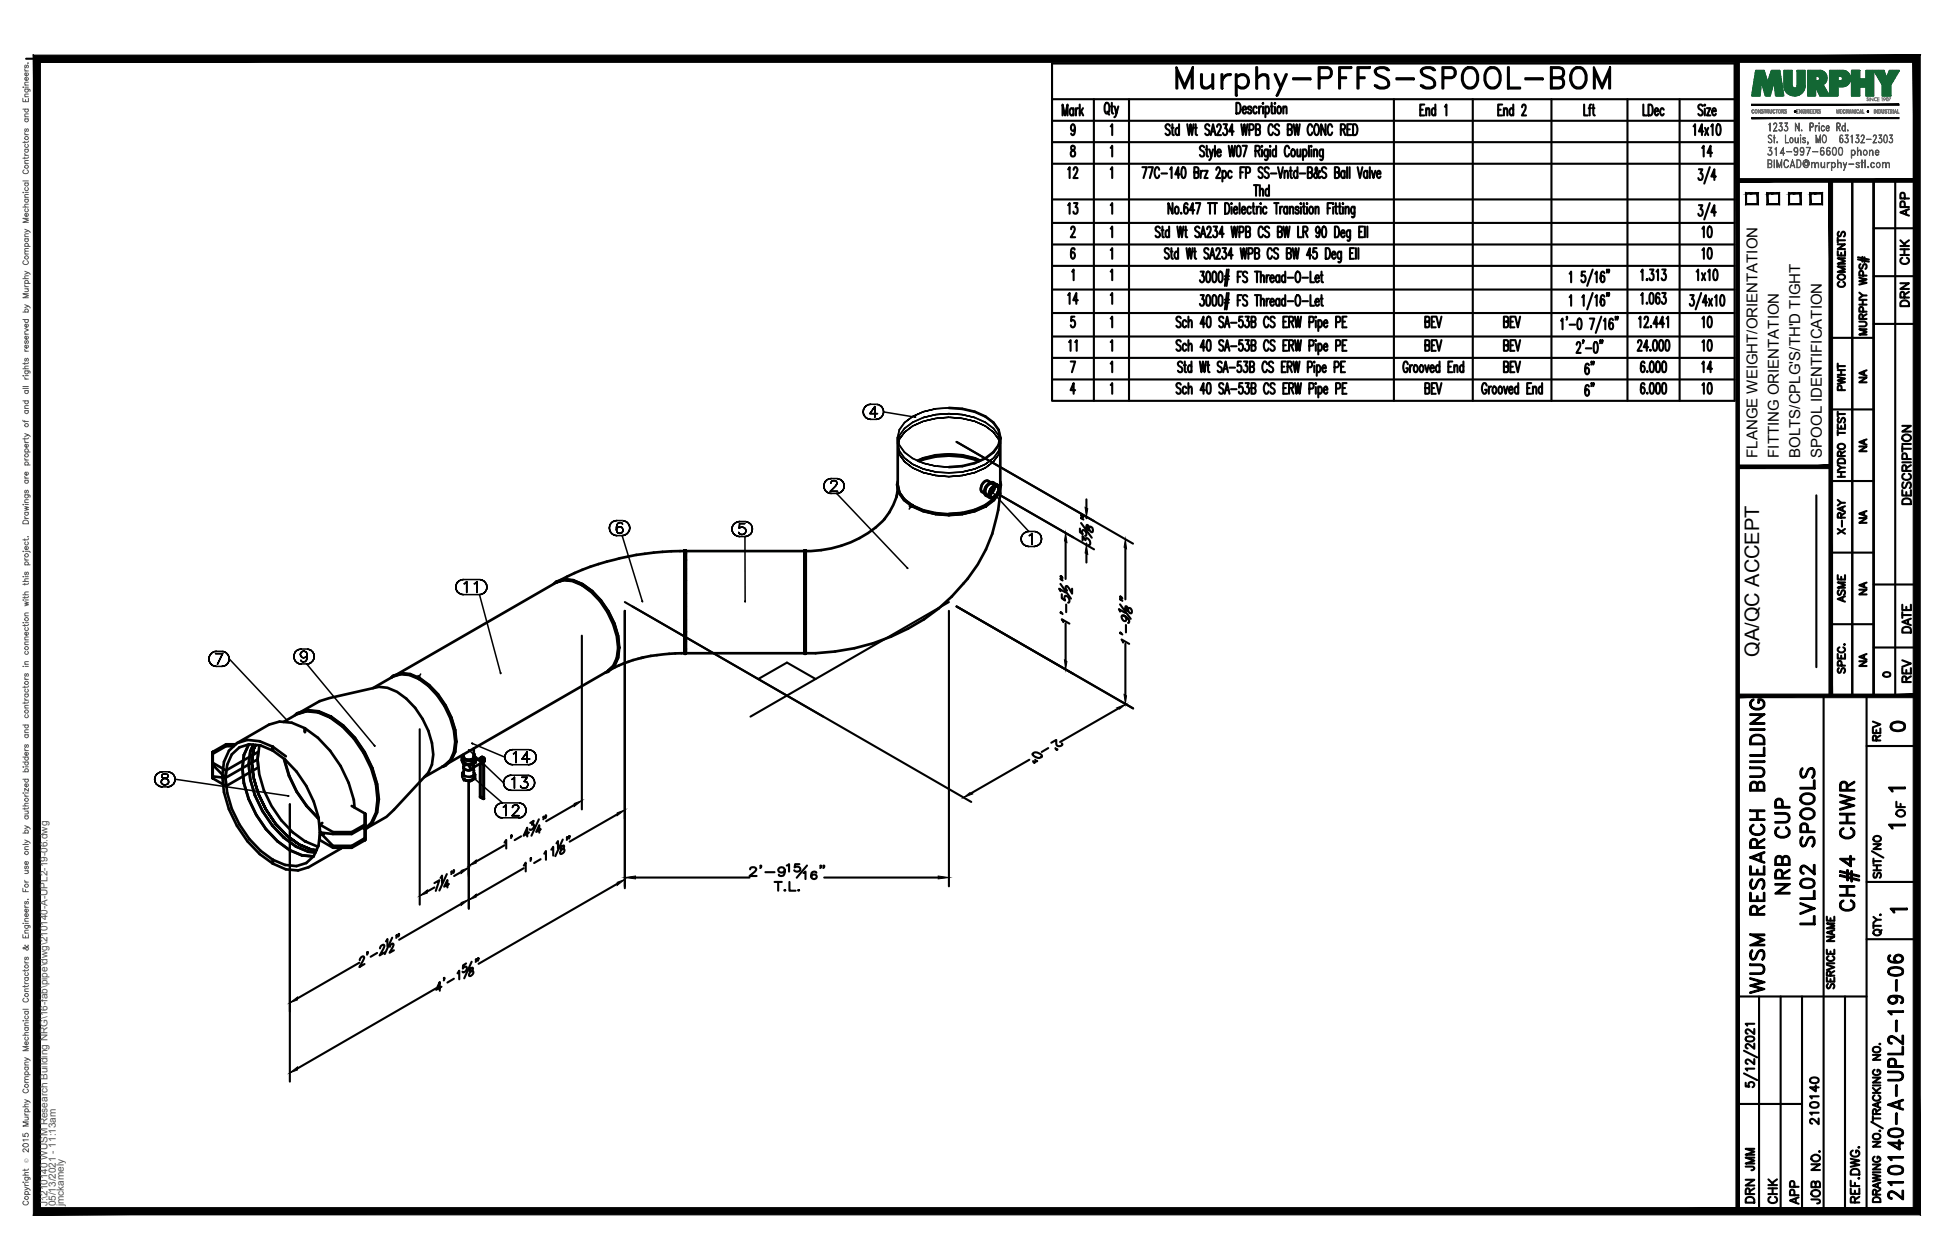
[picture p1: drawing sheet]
<svg xmlns="http://www.w3.org/2000/svg" width="432mm" height="279mm" viewBox="0 0 432 279" stroke-linecap="round" stroke-linejoin="round" font-family="sans-serif">
<defs><g id="words">
<text font-size="10.6" x="259.6" y="22.6">Murphy-PFFS-SPOOL-BOM</text>
<text font-size="7.9" x="413.1" y="203.2" transform="rotate(-90 413.1 203.2)">CH#4 CHWR</text>
<g font-size="6.6">
<text x="397.6" y="199.3" transform="rotate(-90 397.6 199.3)">NRB CUP</text>
<text x="403.2" y="206" transform="rotate(-90 403.2 206)">LVL02 SPOOLS</text>
<text x="391.9" y="221.5" transform="rotate(-90 391.9 221.5)">WUSM RESEARCH BUILDING</text>
<text x="422.6" y="267.1" transform="rotate(-90 422.6 267.1)">210140-A-UPL2-19-06</text>
</g>
<g font-size="5.3">
<text x="380.3" y="36" transform="rotate(-90 380.3 36)">14</text>
<text x="239.9" y="40.6" transform="rotate(-90 239.9 40.6)">12</text>
<text x="239.9" y="48.7" transform="rotate(-90 239.9 48.7)">13</text>
<text x="380.3" y="54" transform="rotate(-90 380.3 54)">10</text>
<text x="380.3" y="58.6" transform="rotate(-90 380.3 58.6)">10</text>
<text x="239.9" y="68.4" transform="rotate(-90 239.9 68.4)">14</text>
<text x="332" y="73.7">BEV</text>
<text x="376.1" y="73.7">10</text>
<text x="332" y="83.6">BEV</text>
<text x="376.1" y="83.6">14</text>
<text x="380.3" y="79" transform="rotate(-90 380.3 79)">10</text>
<text x="354.2" y="84.3" transform="rotate(-90 354.2 84.3)">6&quot;</text>
<text x="380.3" y="88.5" transform="rotate(-90 380.3 88.5)">10</text>
<text x="417.7" y="163.3">0</text>
<text x="389.8" y="260.7" transform="rotate(-90 389.8 260.7)">JMM</text>
<text x="389.8" y="267.8" transform="rotate(-90 389.8 267.8)">DRN</text>
<text x="399.7" y="268.1" transform="rotate(-90 399.7 268.1)">APP</text>
</g>
<g font-size="4.9">
<text x="424" y="49" transform="rotate(-90 424 49)">APP</text>
<text x="424" y="59.6" transform="rotate(-90 424 59.6)">CHK</text>
<text x="409.9" y="64.9" transform="rotate(-90 409.9 64.9)">COMMENTS</text>
<text x="424" y="69.1" transform="rotate(-90 424 69.1)">DRN</text>
<text x="239.5" y="79" transform="rotate(-90 239.5 79)">11</text>
<text x="409.9" y="87.8" transform="rotate(-90 409.9 87.8)">PWHT</text>
<text x="424.4" y="112.9" transform="rotate(-90 424.4 112.9)">DESCRIPTION</text>
<text x="409.9" y="119.6" transform="rotate(-90 409.9 119.6)">X-RAY</text>
<text x="409.9" y="134.8" transform="rotate(-90 409.9 134.8)">ASME</text>
<text x="424.4" y="141.5" transform="rotate(-90 424.4 141.5)">DATE</text>
<text x="424.4" y="152.4" transform="rotate(-90 424.4 152.4)">REV</text>
<text x="417.7" y="165.5" transform="rotate(-90 417.7 165.5)">REV</text>
<text x="423" y="182.4" transform="rotate(-90 423 182.4)">OF</text>
<text x="403.9" y="250.5" transform="rotate(-90 403.9 250.5)">210140</text>
<text x="394.8" y="268.1" transform="rotate(-90 394.8 268.1)">CHK</text>
<text x="404.3" y="268.1" transform="rotate(-90 404.3 268.1)">JOB NO.</text>
</g>
<g font-size="4.4">
<text x="414.5" y="86.1" transform="rotate(-90 414.5 86.1)">NA</text>
<text x="414.5" y="101.2" transform="rotate(-90 414.5 101.2)">NA</text>
<text x="414.5" y="117.1" transform="rotate(-90 414.5 117.1)">NA</text>
<text x="414.5" y="133" transform="rotate(-90 414.5 133)">NA</text>
<text x="389.9" y="145.7" transform="rotate(-90 389.9 145.7)">QA/QC ACCEPT</text>
<text x="414.5" y="148.9" transform="rotate(-90 414.5 148.9)">NA</text>
</g>
<text font-size="4" x="416.3" y="151.3">0</text>
<g font-size="3.5">
<text x="417.3" y="176.7">1</text>
<text x="417.3" y="184.9">1</text>
<text x="417.7" y="203.6">1</text>
</g>
<g font-size="3.3">
<text x="389.5" y="101.5" transform="rotate(-90 389.5 101.5)">FLANGE WEIGHT/ORIENTATION</text>
<text x="394.3" y="101.5" transform="rotate(-90 394.3 101.5)">FITTING ORIENTATION</text>
<text x="399.1" y="101.5" transform="rotate(-90 399.1 101.5)">BOLTS/CPLG'S/TH'D TIGHT</text>
<text x="403.8" y="101.5" transform="rotate(-90 403.8 101.5)">SPOOL IDENTIFICATION</text>
</g>
<g font-size="2.2" fill="#545454">
<text x="10.5" y="267.5" transform="rotate(-90 10.5 267.5)">J:\210140 WUSM Research Building NRG\16-fab\pipe\dwg\210140-A-UPL2-19-06.dwg</text>
<text x="12.4" y="267.5" transform="rotate(-90 12.4 267.5)">05/13/2021 - 11:13am</text>
<text x="14.1" y="267.4" transform="rotate(-90 14.1 267.4)">jmckamely</text>
</g>
<text font-size="1.3" fill="#545454" x="6.3" y="257.9" transform="rotate(-90 6.3 257.9)">Ó</text>
</g></defs>
<!-- layer: HP-CWR-PIPE -->
<g fill="none" stroke="#000" stroke-width=".59">
<path d="M199 97v10.4M210.3 90.5a14 14 0 0 1 9.9 3.2l1.1 1.6 .4 1.7M196.1 115.1a23.6 23.6 0 0 1-17.5 7.1v17.9M198.8 109.8a14 14 0 0 1-2.8 5.3M198.9 107.4l.3 1.7 1.2 1.6a14.5 14.5 0 0 0 9.9 3.3l3-.2M199 106.8a3.9 3.9 0 0 0 1.4 4.1 14.5 14.5 0 0 0 9.9 3.3l3-.2 2.8-.6 2.4-1.1M199 107.5l.4 1.8M199 107.9v-.3l.4 1.7M199 108.1l-.3 2.1M199.4 109.3l1.1 1.6M200.5 110.9l1.8 1.3-.1 .1 .1-.1M200.5 110.9l1.8 1.3"/>
<path d="M202.3 112l-.1 .1 .1-.1M203.4 102.1a17.8 17.8 0 0 1 13.9 0M203.5 102.2a17.4 17.4 0 0 1 13.7 0M203.8 102.3a17.7 17.7 0 0 1 13.1 0M210.3 103.6a14.3 14.3 0 0 0 9.9-3.3l1.1-1.6 .4-1.7v10.4l-.2 .9M217.7 109.1h.2M218.4 112l.1 .1-.1-.1M218.4 112l-2.3 1.1-2.8 .6-3 .2M218.5 112.3l-.1-.1 .1 .1M218.5 109.9h.3M219.1 107.3a1.01 1.01 0 0 1 1.1-.3l1 .6a1.93 1.93 0 0 0-2 2.1l.3 .7-1-.5a1.87 1.87 0 0 1 .6-2.6zM219.1 106.7l.1 .1"/>
<path d="M219.7 108.6l-.3 .7a.7 .7 0 0 0 .3 .9 .7 .7 0 0 0 .9-.2l.7-1.2M220 107.2a1.6 1.6 0 0 0-1.4 2.4M220.2 107l.2 .2M220.3 107.9l-.3 .9-.6 .7M220.5 110.3l-2.1 1.7M220.5 107.8l-.3 1.1-.8 .9M220.9 107.8h.2l-2-1.1a1.55 1.55 0 0 0-1.7 1.7l.3 .7 2 1.1-.2-.1a1.38 1.38 0 0 1 .2-1.5M220.9 107.8l-.8 .3-.4 .5M220.9 107.8l.3 .2M220.9 109.9l-.7 1a14.3 14.3 0 0 1-9.9 3.3l-2.9-.3-2.7-.6-2.4-1.1M221.2 108l.1 .8M221.2 107.6a1.93 1.93 0 0 1-.8 2.8l-.3 .1-.6-.1"/>
<path d="M221.4 109l-.2 .5M221.7 106.8a3.9 3.9 0 0 1-1.4 4.1l-1.8 1.4M221.7 108.2a33 33 0 0 1-8.1 21.2 43.5 43.5 0 0 1-28.5 15.1l-4.3 .4h-2.2v-4.8v4.8M221.7 107.5l-.2 1 .2-.9v.3M122.8 129.4a3.9 3.9 0 0 1 4.2-.8l2.1 .9a17.8 17.8 0 0 1 8.2 14.1 5.3 5.3 0 0 1-2.6 5.4l-.6 .2M123.2 129.1l1.7-.5 2 .1 2.1 .9 2 1.6M123.5 129.1l1.6-.5 2 .1a14.4 14.4 0 0 1 7.7 6.9 14.2 14.2 0 0 1 2.1 10.2l-.8 1.8-1.3 1.1M123.5 129.1h-.1M123.8 128.9l-.3 .2M129 129.7v-.1v.1M151.8 122v23h.2M151.8 122.7v1.5z"/>
<path d="M151.8 124.1v2.1zM151.8 126.1v2.7zM151.8 128.7v2.9zM151.8 131.6v3zM151.8 134.6v2.9zM151.8 137.4v2.8zM151.8 126.2v-4a60 60 0 0 0-27.8 6.6M151.8 126.2v5.4M151.8 134.6v7.7M152 122.7v-.7v.2v-.2h-.2v23M152 122v.8v-.6M152 122.7v1.5z"/>
<path d="M152 124.1v2.1zM152 126.1v2.7zM152 128.7v2.9zM152 131.6v3zM152 134.6v2.9zM152 137.4v2.8zM152 122.8v-.6h26.3v.6M152 122.7v22.3M178.3 137.4v2.8zM178.3 134.6v2.9zM178.3 131.6v3zM178.3 128.7v2.9z"/>
<path d="M178.3 126.1v2.7zM178.3 124.1v2.1zM178.3 122.7v1.5zM178.3 122v.8zM178.3 122.2v-.2h.3v22.9M178.3 122v22.9M178.6 137.4v2.8zM178.6 134.6v2.9zM178.6 131.6v3zM178.6 128.7v2.9zM178.6 126.1v2.7zM178.6 124.1v2.1z"/>
<path d="M178.6 122.7v1.5zM178.6 122v.8zM178.6 122v18.1M65.3 158.7l.6-.6a7.6 7.6 0 0 1 7.5 .9v-.1a23.5 23.5 0 0 1 10.6 18.3l-.4 3-1.1 2.3-1.6 1.5M65.7 158.3l2.2-.7 2.8 .2a18.7 18.7 0 0 1 10.1 9 18.7 18.7 0 0 1 2.7 13.3l-1 2.3-1.6 1.4M66.5 158l4.4-2.5 2.1-.7 11-2.5 1.9 .2a14.3 14.3 0 0 1 7.8 6.9 14.3 14.3 0 0 1 2 10.2l-.8 1.8-7.6 8.2-1.6 1.5-4.4 2.5M68.1 157.6l-2.1 .7 .3-.2M70.5 157.8l2.7 1.2 2.7 2M73.2 159.1a23.3 23.3 0 0 1 10.5 18.2l-.4 2.9-1 2.3-1.4 1.3M73.2 159.1v-.1v.1M73.2 159.1l-2.7-1.1-2.5-.3-2.2 .7-2.9 1.7M82.7 152.6l4.5-2.6 1.6-.5 1.9 .2a14.3 14.3 0 0 1 7.8 6.9 14.5 14.5 0 0 1 2.1 10.2l-.8 1.8-1.3 1.1-4.4 2.6"/>
<path d="M86.9 150.2l.4-.4-.7 .5M87.3 149.8a5.6 5.6 0 0 1 5.7 .7v-.1a18 18 0 0 1 8.2 14.1l-.3 2.2-.8 1.8-1.3 1.2M87.7 149.7l-.3 .2 1.6-.5 2 .2a14.4 14.4 0 0 1 7.7 6.9 14.1 14.1 0 0 1 2.1 10.2l-.8 1.7-1.3 1.2 .3-.2M87.8 149.6l35.5-20.4 1.7-.6 1.9 .2a14.3 14.3 0 0 1 7.7 6.9 14.3 14.3 0 0 1 2.1 10.2l-.8 1.8-1.3 1.2-35.4 20.4M92.9 150.5h.1M135.2 148.6l-.5 .2M137 143.7h.1M137.3 143.6l-.1-.1 .1 .1M142.6 145.8a27.6 27.6 0 0 0-7.3 2.7M151.8 140.1v2.3zM151.8 142.3v1.7zM151.8 143.8v1.1z"/>
<path d="M151.8 144.9a44.7 44.7 0 0 0-9.7 1M152 140.1v2.3zM152 142.3v1.7zM152 143.8v1.1zM152 144.7v.3M152 144.9h26.3M178.3 144.7v.3M178.3 143.8v1.1zM178.3 142.3v1.7zM178.3 140.1v2.3zM178.3 144.9v.1h.3v-.1M178.6 144.7v-.9v1.2"/>
<path d="M178.6 142.3v1.7zM178.6 140.1v2.3zM47.1 166.7v2.9zM47.1 169.7v2.9zM47.1 169.1v.5l2.9 2.9 .1-1.7M47.1 172.6v-.4l2.9 .3 .1 1.8M47.1 167.2v2.4M47.1 169.7v2.5M47.3 169.7h-.2v.5M50 172.5l-.7-.4 .7 .4M50.1 165v.5l-3 1.7v-.5M50.1 165.5h1.7"/>
<path d="M52.3 165h-2.2l-3 1.7v2.4l3 1.7 7.1-4.1-.1 1.7 .1 1.8-7.1 4.1-3-1.7v-2.4l.4-.2M52.5 164.8l2.3-.7 2.8 .3 2.9 1.2 2.9 2.1M54 173.7l1.1 3.5 1.7 3.5M55.1 165.1l-1.1 2.3a19 19 0 0 0 2.8 13.3l2.2 3.2 2.5 2.6M55.2 165.1l-1.1 2.3-.4 2.9M55.5 172.9l1 3.5 1.7 3.5M55.8 169.1l.4-2.9-.4 2.9M56.2 165.1l-.7 1.5-.4 2.9 .4 3.4-.4-3.4 .4-2.9zM56.2 172.5l-.4-3.4 .4 3.4M56.2 166.2l.5-1-.5 1M57.1 168.4l-7.1 4.1M57.3 176l-1.1-3.5 1.1 3.5"/>
<path d="M57.6 165.3l-.5 3.1a23.3 23.3 0 0 0 10.5 18.1l2.9 1.2M58.2 179.9a18.5 18.5 0 0 0 10.2 9M58.2 179.9a18.7 18.7 0 0 0 10.1 8.9M58.9 179.4l-1.6-3.4 1.6 3.4M60.5 166.4l-2.7-1.1a5.6 5.6 0 0 0-7.4 4.3l-.4 2.9a23.3 23.3 0 0 0 10.5 18.2M60.5 166.4v-.8v.8M60.5 166.4a23.1 23.1 0 0 1 10.4 18.2l-.3 2.9a5.6 5.6 0 0 1-7.4 4.3l-2.7-1.1M63 168.3a24.1 24.1 0 0 0 7.6 13.3M63.1 168.3a23.9 23.9 0 0 0 7.5 13.1M67.6 161.5l-2.9-1.2-2.7-.3-2.4 .7-7.1 4.1-1.8 1.7-1.1 2.4a20.1 20.1 0 0 0 2.9 14.2l2.3 3.4 2.8 2.9 2.9 2.1M67.6 161.5v.8v-.8M67.6 161.5a24.7 24.7 0 0 1 11 17.6"/>
<path d="M78 178.7l2.9 1.7M83.7 177.3h.1M84 177.2h-.2h.2M98.2 169.9l.6-.2-.8 .3M101 164.6l-.1-.1 .1 .1M101.1 164.4h.1M102.6 168.5l-.3 .1M102.8 169.5v.7l.1-.3M102.8 167.3v1M102.8 167.4l-.5 .3M102.8 167.7v.3zM102.8 168a1.43 1.43 0 0 0 2.2 0"/>
<path d="M102.8 172.6a1.4 1.4 0 0 0 2.2 0M104.1 169.9l.2 .4-.1 .3 .1-.3zM104.8 169.9l.2 .3v2.4M105 168v-.1v2.3a1.27 1.27 0 0 1-2.2 0v1.7M105 166v2.9a1.33 1.33 0 0 1-2.2 .1M105 167.9v-.2v.3M105 168.9a1.36 1.36 0 0 1-2.2 .1M105 167.2l.4 .9M105 172.5v.1M105.2 168.6l.2 .5M105.4 168.1l-.6 .4a2.62 2.62 0 0 1-2 .1l-.5-.9v.9l.5 .9M105.4 169.1l-.6 .3a2.62 2.62 0 0 1-2 .1"/>
<path d="M105.4 168.1v1M106.2 168.4l.6 .5M106.2 168.6v-.2l.6 .5v.5l.4 .2v7.6l-.8-.5M106.4 169.3l.1 7.4M106.5 169.3l-.1 7.4 .8 .5M106.5 176.7l.8 .4M106.7 168l.3 .1a.4 .4 0 0 1 .3 .4 .4 .4 0 0 1-.4 .4l-.1-.1M106.7 168h-.1M106.8 168l-1.4 .7M106.8 167.9l-.1 .4 .1-.3M106.8 167.9h.2M106.8 167.9l-.3 .1v.3"/>
<path d="M106.8 168.9h.1M106.9 168.9l-.7-.5 .7 .5v.4l.4 .2v7.6l-.8-.4M107 168.8h.2M107 167.9l.2 .1M107.2 168l.2 .7M107.2 168l-.2-.1v.9M107.2 168.8h.1M107.3 168.8l-2.3 1.4M107.3 177.1h.1M107.3 168.8l-.2 .1M107.4 168.3v.4M107.4 168.7l-.1 .1"/>
<path d="M59 183.8l2.5 2.7M60.5 190.7v.8M61.1 182.7l-2.2-3.3 2.2 3.3M61.5 186.5l2.7 2 2.7 1.2 2.6 .2M61.5 186.5l2.7 2M63.6 185.3l-2.5-2.6 2.5 2.6M66.3 187.3l-2.7-2 2.7 2M66.9 189.6l2.6 .3M68.4 188.9l1.5 .1M69 188.4l-2.7-1.1 2.7 1.1M69.5 189.9h.1M70.1 188.5l-1.1-.1 1.1 .1"/>
<path d="M70.9 182.8v1.8l2.9 .3h4.2v-.4M70.9 184.6l2.9 3h4.2v.4h-4.2l-2.9-1.7zM70.9 184.6l.8 .4-.8-.4M75.8 188l-7.4 4.3-2.3 .7-2.7-.2-2.9-1.3M80.5 183.7l.4 .2M80.8 183.3l.1 .2M80.9 180.4v2.4l-2.9 1.7h-4.2l-2.9-1.7 .5-.3M80.9 183.9v2.4l-2.9 1.7M80.9 183.5v2.3l-2.9 1.8M80.9 180.4v2.8l-2.9 1.7M80.9 183.5v2.8zM80.9 180.4v2.8z"/>
<path d="M80.9 182.8v.4M80.9 183.5v.4M80.9 185.8v.5M81.1 183.8l-.2 .1"/>
</g>
<g fill="none" stroke="#000" stroke-width=".34">
<path d="M191.3 91.3l.1 .5-.1-.5M191.4 90.8l-.1 .5 .1-.5M191.4 91.8l.3 .5-.3-.5M191.7 90.3l-.3 .5 .3-.5M191.7 92.3l.3 .4-.3-.4M192 90l-.3 .3 .3-.3M192 92.7l.5 .2-.5-.2M192.5 89.7l-.5 .3 .5-.3M192.5 92.9l.5 .1-.5-.1M192.8 91.7h1.7h-1.7M193 89.6l-.5 .1 .5-.1M193 93h1.2"/>
<path d="M193 89.6h1.2M193.9 90.2l-1.1 1.5 1.1-1.5M193.9 90.2v2.3v-2.3M194.2 93l.5-.1-.5 .1M194.7 89.7l-.5-.1 .5 .1M194.7 92.9l.5-.2-.5 .2M195.2 90l-.5-.3 .5 .3M195.2 92.7l.3-.4-.3 .4M195.5 90.3l-.3-.3 .3 .3M195.5 92.3l.3-.5-.3 .5M195.8 90.8l-.3-.5 .3 .5M195.8 91.8l.1-.5-.1 .5"/>
<path d="M195.9 91.3l-.1-.5 .1 .5M195.9 91.3l6.9 1.2M199 97l.4 1.7 1.1 1.6 1.8 1.3 2.4 1.1 2.7 .7-2.7-.7-2.4-1-1.8-1.4-1.2-1.6M199 99.1l.4 1.7-.4-1.7M199 98.3l.4 1.7 1.1 1.6M199.4 97.4l-.2 .7 .2-.7M200.5 93.7a5.8 5.8 0 0 0 0 7.9M200.5 93.7l1.8-1.3-1.8 1.3M200.5 95.8l-1.1 1.6 1.1-1.6M200.5 93.7l-1.1 1.6-.4 1.7M202.3 94.5l-1.8 1.3 1.8-1.3M202.3 92.4l2.4-1.1-2.4 1.1"/>
<path d="M202.3 93.6l2.4-1 2.7-.7-2.7 .7zM202.3 93.6l-1.8 1.4-1.2 1.6-.2 1M202.3 93.7l-1.8 1.3-1.1 1.6-.3 1M202.8 92.5h.2zM204.7 93.4l-2.4 1.1 2.4-1.1M207.4 92.8l-2.7 .6 2.7-.6M207.4 91.9l2.9-.2-2.9 .2M210.3 90.5l-2.9 .2-2.7 .6a18.1 18.1 0 0 1 13.7 1.1l1.8 1.3 1.2 1.6 .4 1.7M210.3 92.5l-2.9 .3 2.9-.3M210.3 91.7l3 .2-3-.2M213.3 92.8l-3-.3 3 .3M213.3 91.9l2.8 .7 2.3 1-2.3-1z"/>
<path d="M216.1 93.4l-2.8-.6 2.8 .6M218.4 94.5l-2.3-1.1 2.3 1.1M218.4 93.6l1.8 1.4 1.2 1.6 .2 1M218.4 93.7l1.8 1.3 1.1 1.6 .3 1M220.2 95.8l-1.8-1.3 1.8 1.3M221.3 97.4l-1.1-1.6 1.1 1.6M221.5 98.1l-.2-.7 .2 .7M221.7 98.3l-.4 1.7-1.1 1.6M221.8 97l-.4 1.7-1.2 1.6a14.2 14.2 0 0 1-9.9 3.3M221.8 97v1.3l-.4 1.7-1.2 1.6M135.1 117.1l.1 .5-.1-.5M135.2 116.6l-.1 .5 .1-.5"/>
<path d="M135.2 117.6l.2 .5-.2-.5M135.4 116.1l-.2 .5 .2-.5M135.4 118.1l.3 .3-.3-.3M135.7 115.7l-.3 .4 .3-.4M135.7 118.4l.5 .3-.5-.3M136.2 115.5l-.5 .2 .5-.2M136.2 118.7l.5 .1-.5-.1M136.6 116.9v.6v-.6M136.7 115.4l-.5 .1 .5-.1M136.7 118.8h1.2M136.7 115.4h1.2M136.8 116.4l-.2 .5 .2-.5"/>
<path d="M136.8 117.2l-.2 .3 .2 .4-.2-.4zM136.8 117.9l.2 .3-.2-.3M137 116l-.2 .4 .2-.4M137 116.9l-.2 .3 .2-.3M137 118.2l.3 .1-.3-.1M137.3 115.9l-.3 .1 .3-.1M137.3 116.8l-.3 .1 .3-.1M137.3 118.3h.1h-.1M137.4 116.8h-.1h.1M137.4 118.3l.4-.1-.4 .1M137.5 115.9h-.2h.2M137.8 116.9l-.4-.1 .4 .1"/>
<path d="M137.8 118.2l.2-.3-.2 .3M137.9 116l-.4-.1 .4 .1M137.9 118.8l.5-.1-.5 .1M137.9 118.8l4.5 14.5M138 117.2l-.2-.3 .2 .3M138 116.2l-.1-.2 .1 .2M138 117.9l.1-.3-.1 .3M138 117.2l.1 .4zM138.4 115.5l-.5-.1 .5 .1M138.4 118.7l.5-.3-.5 .3M138.9 115.7l-.5-.2 .5 .2M138.9 118.4l.4-.3-.4 .3"/>
<path d="M139.3 116.1l-.4-.4 .4 .4M139.3 118.1l.2-.5-.2 .5M139.5 116.6l-.2-.5 .2 .5M139.5 117.6l.1-.5-.1 .5M139.6 117.1l-.1-.5 .1 .5M162.2 117.3l.1 .5-.1-.5M162.3 116.8l-.1 .5 .1-.5M162.3 117.8l.3 .5-.3-.5M162.6 116.3l-.3 .5 .3-.5M162.6 118.3l.4 .3-.4-.3M163 116l-.4 .3 .4-.3M163 118.6l.4 .3-.4-.3"/>
<path d="M163.4 115.7l-.4 .3 .4-.3M163.4 118.9l.5 .1-.5-.1M163.9 118.3l-.2-.2 .2 .2M163.9 117.1v-.1v.1M163.9 115.6l-.5 .1 .5-.1M163.9 116.1v1v-1M163.9 118.4v-.1v.1M163.9 117l.4-.1-.4 .1M163.9 119h1.2M163.9 115.6h1.2M164.3 118.5l-.4-.1 .4 .1M164.3 116.9h.3h-.3"/>
<path d="M164.6 118.5h-.3h.3M164.6 116.9l.4 .1-.4-.1M165 118.4l-.4 .1 .4-.1M165 117l.2 .2-.2-.2M165.1 116.1h-1.2h1.2M165.1 119l.5-.1-.5 .1M165.1 119l.1 14.3M165.2 118.2l-.2 .2 .2-.2M165.2 117.2l.1 .4-.1-.4M165.3 117.6l-.1 .6zM165.6 115.7l-.5-.1 .5 .1M165.6 118.9l.5-.3-.5 .3"/>
<path d="M166.1 116l-.5-.3 .5 .3M166.1 118.6l.4-.3-.4 .3M166.5 116.3l-.4-.3 .4 .3M166.5 118.3l.2-.5-.2 .5M166.7 116.8l-.2-.5 .2 .5M166.7 117.8l.1-.5-.1 .5M166.8 117.3l-.1-.5 .1 .5M182.6 107.8l.1 .5-.1-.5M182.7 107.3l-.1 .5 .1-.5M182.7 108.3l.2 .4-.2-.4M182.9 106.8l-.2 .5 .2-.5M182.9 108.7l.4 .4-.4-.4"/>
<path d="M183.3 106.4l-.4 .4 .4-.4M183.3 109.1l.5 .3-.5-.3M183.8 106.2l-.5 .2 .5-.2M183.8 109.4h.5h-.5M184.1 109h1.6h-1.6M184.2 107.1h.1M184.2 107l.1-.2-.1 .2M184.3 106.1l-.5 .1 .5-.1M184.3 109.4h1.1M184.3 106.1h1.1M184.3 106.8l.1-.1-.1 .1M184.4 106.7l.2-.1-.2 .1"/>
<path d="M184.6 106.6h.5h-.5M185.1 106.6l.2 .1-.2-.1M185.2 107.8l-1.1 1.2 1.1-1.2M185.3 106.7l.1 .1-.1-.1M185.4 107.5l-.2 .3 .2-.3M185.4 106.8l.1 .2-.1-.2M185.4 109.4h.6h-.6M185.4 109.4l15.7 16.5M185.5 107.3l-.1 .2 .1-.2M185.5 107v.3v-.3M186 106.2l-.6-.1 .6 .1M186 109.4l.4-.3-.4 .3"/>
<path d="M186.4 106.4l-.4-.2 .4 .2M186.4 109.1l.4-.4-.4 .4M186.8 106.8l-.4-.4 .4 .4M186.8 108.7l.3-.4-.3 .4M187.1 107.3l-.3-.5 .3 .5M187.1 108.3v-.5v.5M187.1 107.8v-.5v.5M199.4 100.8l1.1 1.6-1.1-1.6M200.5 101.6l1.8 1.3-1.8-1.3M200.5 102.4l1.8 1.3-1.8-1.3M202.3 102.9l2.4 1.1-2.4-1.1M202.3 103.7l2.4 1.1-2.4-1.1"/>
<path d="M202.3 112.2l-.6 .4-.2 .3M202.3 112l-.6 .3-.2-.1M204.7 104a19.6 19.6 0 0 0 11.4 0 18.7 18.7 0 0 1-11.4 0zM204.7 104.8l2.7 .6-2.7-.6M207.4 105.4l2.9 .3-2.9-.3M210.3 103.6l-2.9-.2 2.9 .2M210.3 105.7l3-.3-3 .3M213.3 105.4l2.8-.6-2.8 .6M216.1 104.8l2.3-1.1-2.3 1.1M216.1 104l2.3-1.1-2.3 1.1M218.4 103.7l1.8-1.3-1.8 1.3M219.4 108.4l.1 .2z"/>
<path d="M219.5 108.6l8.5 9.2M220.2 101.6l-1.8 1.3 1.8-1.3M220.2 102.4l1.1-1.6-1.1 1.6M221.3 100.8l.4-1.7-.4 1.7M226.3 119.5l.1 .5-.1-.5M226.4 119l-.1 .5 .1-.5M226.7 118.5l-.3 .5 .3-.5M227.1 118.2l-.4 .3 .4-.3M227.5 117.9l-.4 .3 .4-.3M228 117.8l-.5 .1 .5-.1M228 117.8h1.2M228.2 118.8l.2-.2-.2 .2"/>
<path d="M228.4 118.6l.4-.3-.4 .3M228.8 118.3v2.4v-2.4M229.7 117.9l-.5-.1 .5 .1M230.2 118.2l-.5-.3 .5 .3M230.6 118.5l-.4-.3 .4 .3M230.8 119l-.2-.5 .2 .5M230.9 119.5l-.1-.5 .1 .5M101 130.2l.1 .5-.1-.5M101.1 129.7l-.1 .5 .1-.5M101.1 130.7l.2 .5-.2-.5M101.3 129.2l-.2 .5 .2-.5M101.3 131.2l.4 .3-.4-.3"/>
<path d="M101.7 128.8l-.4 .4 .4-.4M101.7 131.5l.5 .3-.5-.3M102.2 128.6l-.5 .2 .5-.2M102.2 131.8l.5 .1-.5-.1M102.7 128.5l-.5 .1 .5-.1M102.7 131.9h3.6M102.7 128.5h3.6M102.9 129.4h.2h-.2M103.1 129.4l.3-.4-.3 .4M103.4 129v2.4v-2.4M105.1 129.4h.3h-.3M105.4 129.4l.3-.4-.3 .4"/>
<path d="M105.7 129v2.4v-2.4M106.3 131.9l.5-.1-.5 .1M106.3 131.9l4.6 17.3M106.8 128.6l-.5-.1 .5 .1M106.8 131.8l.5-.3-.5 .3M107.3 128.8l-.5-.2 .5 .2M107.3 131.5l.3-.3-.3 .3M107.6 129.2l-.3-.4 .3 .4M107.6 131.2l.3-.5-.3 .5M107.9 129.7l-.3-.5 .3 .5M107.9 130.7v-.5v.5M107.9 130.2v-.5v.5"/>
<path d="M142.3 133.3l.1 .2zM165.1 133.3l.1 .2zM201.1 125.9l.1 .2zM226.4 120l.3 .5-.3-.5M226.7 120.5l.4 .3-.4-.3M227.1 120.8l.4 .3-.4-.3M227.5 121.1l.5 .1-.5-.1M228 121.2h1.2M229.2 121.2l.5-.1-.5 .1M229.7 121.1l.5-.3-.5 .3M230.2 120.8l.4-.3-.4 .3M230.6 120.5l.2-.5-.2 .5"/>
<path d="M230.8 120l.1-.5-.1 .5M46.3 146.1l.1 .5-.1-.5M46.4 145.6l-.1 .5 .1-.5M46.4 146.6l.2 .5-.2-.5M46.6 145.1l-.2 .5 .2-.5M46.6 147.1l.4 .4-.4-.4M47 144.8l-.4 .3 .4-.3M47 147.5l.4 .2-.4-.2M47.4 144.5l-.4 .3 .4-.3M47.4 147.7l.5 .1-.5-.1M47.8 144.9h1.5h-1.5M47.9 144.4l-.5 .1 .5-.1"/>
<path d="M47.9 147.8h1.3M47.9 144.4h1.3M49.2 147.8l.5-.1-.5 .1M49.3 144.9l-1.1 2.4 1.1-2.4M49.7 144.5l-.5-.1 .5 .1M49.7 147.7l.5-.2-.5 .2M50.2 144.8l-.5-.3 .5 .3M50.2 147.5l.3-.4-.3 .4M50.5 145.1l-.3-.3 .3 .3M50.5 147.1l.2-.5-.2 .5M50.7 145.6l-.2-.5 .2 .5M50.7 146.6l.1-.5-.1 .5"/>
<path d="M50.8 146.1l-.1-.5 .1 .5 12.9 13.8-.1-.2M65.1 145.6l.1 .5-.1-.5M65.2 145.1l-.1 .5 .1-.5M65.2 146.1l.2 .4-.2-.4M65.4 144.6l-.2 .5 .2-.5M65.4 146.5l.4 .4-.4-.4M65.8 144.2l-.4 .4 .4-.4M65.8 146.9l.5 .3-.5-.3M66.3 144l-.5 .2 .5-.2M66.3 147.2h.5h-.5M66.6 145.2v-.1v.1M66.6 145.1l.1-.4-.1 .4"/>
<path d="M66.7 145.5l-.1-.3 .1 .3M66.7 144.7l.2-.2-.2 .2M66.8 143.9l-.5 .1 .5-.1M66.8 147.2h1.2M66.8 143.9h1.2M66.8 146.7l-.1-.3 .1 .3M66.9 145.7l-.2-.2 .2 .2M66.9 144.5l.4-.1-.4 .1M67.2 146.8l-.4-.1 .4 .1M67.3 145.9l-.4-.2 .4 .2M67.3 144.4h.1h-.1M67.4 146.8h-.2h.2"/>
<path d="M67.4 145.9h-.1h.1M67.4 144.4l.3 .1-.3-.1M67.7 145.7l-.3 .2 .3-.2M67.7 146.7l-.3 .1 .3-.1M67.7 144.5l.3 .2-.3-.2M68 145.5l-.3 .2 .3-.2M68 146.3l-.3 .4 .3-.4M68 144.7v.8zM68 147.2h.5h-.5M68 147.2l15 18.1M68.1 145.7l-.1 .6 .1-.6M68.1 145.2v.5v-.5"/>
<path d="M68.5 144l-.5-.1 .5 .1M68.5 147.2l.4-.3-.4 .3M68.9 144.2l-.4-.2 .4 .2M68.9 146.9l.4-.4-.4 .4M69.3 144.6l-.4-.4 .4 .4M69.3 146.5l.3-.4-.3 .4M69.6 145.1l-.3-.5 .3 .5M69.6 146.1l.1-.5-.1 .5M69.7 145.6l-.1-.5 .1 .5M92.7 149.8l.2 .1v.7M93.2 149.5l-.2 .3v.7M110.9 149.2l.1 .2z"/>
<path d="M34.3 172.8l.1 .5-.1-.5M34.4 172.3l-.1 .5 .1-.5M34.4 173.3l.2 .5-.2-.5M34.6 171.8l-.2 .5 .2-.5M34.6 173.8l.4 .3-.4-.3M35 171.5l-.4 .3 .4-.3M35 174.1l.5 .3-.5-.3M35.5 171.2l-.5 .3 .5-.3M35.5 174.4l.5 .1-.5-.1M35.8 173.6v-.4v.4M35.8 173.2l.1-.2-.1 .2M35.9 173.8l-.1-.2 .1 .2"/>
<path d="M35.9 171.9v.3v-.3M35.9 172.2l.1 .2-.1-.2M35.9 173l.2-.3-.2 .3M36 171.1l-.5 .1 .5-.1M36 171.7l-.1 .2 .1-.2M36 173.9l-.1-.1 .1 .1M36 172.4l.2 .1-.2-.1M36 174.5h1.2M36 171.1h1.2M36.1 172.7l.3-.1-.3 .1M36.2 172.5l.4 .1-.4-.1M36.3 171.6l-.3 .1 .3-.1"/>
<path d="M36.3 174l-.3-.1 .3 .1M36.4 172.6l.5-.1-.5 .1M36.6 172.6l.4 .1-.4-.1M36.8 174h-.5h.5M36.8 171.6h-.5h.5M36.9 172.5l.2-.1-.2 .1M37 172.7l.2 .3-.2-.3M37.1 173.9l-.3 .1 .3-.1M37.1 171.7l-.3-.1 .3 .1M37.1 172.4l.1-.2-.1 .2M37.2 174.5l.5-.1-.5 .1M37.2 173.8l-.1 .1 .1-.1"/>
<path d="M37.2 171.9l-.1-.2 .1 .2M37.2 173l.2 .2-.2-.2M37.2 172.2v-.3v.3M37.4 173.6l-.2 .2 .2-.2M37.4 173.2v.4v-.4M37.7 171.2l-.5-.1 .5 .1M37.7 174.4l.4-.3-.4 .3M38.1 171.5l-.4-.3 .4 .3M38.1 174.1l.4-.3-.4 .3M38.5 171.8l-.4-.3 .4 .3M38.5 173.8l.2-.5-.2 .5M38.7 172.3l-.2-.5 .2 .5"/>
<path d="M38.7 173.3l.1-.5-.1 .5M38.8 172.8l-.1-.5 .1 .5M38.8 172.8l25 3.7M63.8 176.4l.2 .1zM83 165.3l.1 .2zM102.3 172.2l.5 .9 .7 .2a2.42 2.42 0 0 0 1.9-.6M102.3 171.3a1.1 1.1 0 0 0 1.2 1 1.01 1.01 0 0 0 1.3-.2l.6-.3M102.8 171.1l-.5 .2v.9l.3-.1M102.8 172.6l.5 .4 .6 .1M102.9 171.2a.5 .5 0 0 0-.1 .6 .5 .5 0 0 0 .5 .3 1.03 1.03 0 0 0 1.7-.7l-.2-.2M103.9 166.3l.1 .1zM104 166.4l7.6 7.2"/>
<path d="M104.5 164.8h.3zM104.7 164.9l7.3 3M105 170.9l.4 .9M105.2 172.7l-.1-.1 6.3 5.4M105.2 172.3l.2 .4M105.4 171.8v.9M109.7 179.7l.1 .5-.1-.5M109.8 179.2l-.1 .5 .1-.5M110 178.7l-.2 .5 .2-.5M110.4 178.3l-.4 .4 .4-.4M110.9 178.1l-.5 .2 .5-.2M111.4 178l-.5 .1 .5-.1"/>
<path d="M111.4 178h3.6M111.6 179l.2-.2-.2 .2M111.6 173.6l.1 .5-.1-.5M111.7 173l-.1 .6 .1-.6M111.7 174.1l.2 .5-.2-.5M111.8 178.8l.3-.3-.3 .3M111.9 172.6l-.2 .4 .2-.4M111.9 174.6l.4 .3-.4-.3M112 167.9v.5v-.5M112 167.4v.5v-.5M112 168.4l.3 .5-.3-.5M112.1 178.5v2.4v-2.4"/>
<path d="M112.3 166.9l-.3 .5 .3-.5M112.3 168.9l.3 .3-.3-.3M112.3 172.2l-.4 .4 .4-.4M112.3 174.9l.5 .3-.5-.3M112.6 166.6l-.3 .3 .3-.3M112.6 169.2l.5 .3-.5-.3M112.8 172l-.5 .2 .5-.2M112.8 175.2h.5h-.5M113.1 166.3l-.5 .3 .5-.3M113.1 169.5l.5 .1-.5-.1M113.3 171.9l-.5 .1 .5-.1M113.3 175.2h3.5"/>
<path d="M113.3 171.9h3.5M113.5 172.8l.2-.1-.2 .1M113.6 179.1h.1M113.6 179l.1-.3-.1 .3M113.6 166.2l-.5 .1 .5-.1M113.6 169.6h3.6M113.6 166.2h3.6M113.7 172.7l.3-.3-.3 .3M113.7 178.7l.2-.1-.2 .1M113.8 167.2l.2-.2-.2 .2M113.9 178.6l.2-.1-.2 .1M114 172.4v2.4v-2.4"/>
<path d="M114 167l.4-.3-.4 .3M114.1 178.5h.4h-.4M114.4 166.7v2.4v-2.4M114.5 178.5l.3 .1-.3-.1M114.6 179.7l-1.1 1.2 1.1-1.2M114.8 178.6l.1 .1-.1-.1M114.9 179.4l-.3 .3 .3-.3M114.9 178.7l.1 .3-.1-.3M115 179.2l-.1 .2 .1-.2M115 179v.2v-.2M115.4 174.3l.2 .4zM115.5 178.1l-.5-.1 .5 .1"/>
<path d="M115.6 172.4h1.3h-1.3M115.6 174.7l.7 .1zM115.7 168.3h1.7h-1.7M115.9 178.3l-.4-.2 .4 .2M116.2 173.3h.3h-.3M116.3 178.7l-.4-.4 .4 .4M116.5 173.3l.2 .1-.2-.1M116.5 179.2l-.2-.5 .2 .5M116.6 179.7l-.1-.5 .1 .5M116.7 174.7l-.4 .1 .4-.1M116.7 173.4l.2 .1-.2-.1M116.8 175.2h.6h-.6"/>
<path d="M116.9 172.4l-.7 .9 .7-.9M116.9 174.4l-.2 .3 .2-.3M116.9 173.5l.1 .3-.1-.3M116.9 166.7l-1.2 1.6 1.2-1.6M116.9 166.7v2.4v-2.4M117 173.8l-.1 .6zM117.2 169.6l.5-.1-.5 .1M117.4 172l-.6-.1 .6 .1M117.4 175.2l.4-.3-.4 .3M117.7 166.3l-.5-.1 .5 .1M117.7 169.5l.4-.3-.4 .3M117.8 172.2l-.4-.2 .4 .2"/>
<path d="M117.8 174.9l.4-.3-.4 .3M118.1 166.6l-.4-.3 .4 .3M118.1 169.2l.4-.3-.4 .3M118.2 172.6l-.4-.4 .4 .4M118.2 174.6l.2-.5-.2 .5M118.4 173l-.2-.4 .2 .4M118.4 174.1l.1-.5-.1 .5M118.5 173.6l-.1-.6 .1 .6M118.5 166.9l-.4-.3 .4 .3M118.5 168.9l.3-.5-.3 .5M118.8 167.4l-.3-.5 .3 .5M118.8 168.4l.1-.5-.1 .5"/>
<path d="M118.9 167.9l-.1-.5 .1 .5M109.8 180.2l.2 .5-.2-.5M110 180.7l.4 .3-.4-.3M110.4 181l.5 .3-.5-.3M110.9 181.3h.5h-.5M111.4 181.3h3.6M113.5 180.9h1.6h-1.6M115 181.3h.5h-.5M115.5 181.3l.4-.3-.4 .3M115.9 181l.4-.3-.4 .3M116.3 180.7l.2-.5-.2 .5M116.5 180.2l.1-.5-.1 .5"/>
</g>
<g fill="#000">
<circle cx="104.2" cy="170.6" r=".3"/>
<circle cx="105" cy="170.9" r=".17"/>
<circle cx="105" cy="167.2" r=".3"/>
<circle cx="67.6" cy="186.5" r=".3"/>
</g>
<!-- layer: PS-BDR -->
<g fill="#000" stroke="#000" stroke-width=".22">
<path d="M388.3 26.1v.2l32.6-.2zM388.3 26.3l32.6-.2v.2z"/>
<path d="M388.3 23.1v.3l32.6-.3zM388.3 23.4l32.6-.3v.3z"/>
<path d="M7.4 12.2v257.2l1.6-1.6zM7.4 12.2l1.6 1.6v254zM7.4 12.2l1.6 1.6 416.6-1.6zM9 13.8l416.6-1.6-1.5 1.6zM425.6 12.2l-1.5 1.6 1.5 255.6zM424.1 13.8l1.5 255.6-1.5-1.6zM7.4 269.4h418.2l-1.5-1.6zM9 267.8h415.1l-416.7 1.6z"/>
</g>
<!-- layer: PS-BDR-T -->
<g fill="none" stroke="#000" stroke-width=".47">
<path d="M415.3 40v114.3h-4.7v-114.2v114.2h-4.8v-114.2M387 42.9h2.6v2.4h-2.6zM391.8 42.9h2.6v2.4h-2.6zM396.6 42.9h2.5v2.4h-2.5zM401.3 42.9h2.6v2.4h-2.6zM411.8 57.5l2.5 .5M411.8 57.1l2.5 .5M412.4 58.6a.59 .59 0 0 0-.3 .5 .59 .59 0 0 0 .4 .5l.3-.1 .3-.8 .4-.1a.64 .64 0 0 1 0 1M412.8 57v1M413.3 57.1v1M405.8 74.9h9.5M412.1 71.3l1.4 .1a.52 .52 0 0 1 .2 .6 .52 .52 0 0 1-.4 .4h-1.2"/>
<path d="M412.1 61.6l1.7 .4-1.7 .3 1.7 .4-1.7 .4M412.1 67.5h1.7M412.1 66.5h1.7M412.1 64.9l.8 .6M412.9 70.7l-.1-.9-.4-.1-.3 .3v.7h1.7M412.9 66.5v1M413 69.1l-.1-.9-.5-.1-.3 .3v.7h1.7M413 61.1l-.1-.9-.5-.1-.3 .3v.7h1.7M413.8 73h-1.7l1.7 .6-1.7 .6h1.7M413.8 65.5h-.9l-.8 .6M413.8 69.7l-.9 .5M405.8 90.8h9.5"/>
<path d="M407.4 94.1v1h1.6v-1M407.4 96h1.6M407.4 91.3v1.1M407.4 95.4v1.1M407.4 91.8h1.6M407.4 98.7a.79 .79 0 0 1 1-.3 .79 .79 0 0 1 .5 .9 .78 .78 0 0 1-1 .3 .78 .78 0 0 1-.5-.9zM407.6 92.7a.59 .59 0 0 0-.3 .5 .59 .59 0 0 0 .4 .5l.3-.1 .3-.8 .4-.1a.65 .65 0 0 1 0 1M408.1 94.5v.6M402.6 109.8v38.1M405.8 106.7h9.5M407.4 105.7h1.6M407.4 104.7h1.6"/>
<path d="M407.4 103.1l.7 .6M407.4 102a.9 .9 0 0 1 1.6 .2v.5h-1.6zM408.1 101.1l-.1-.9-.3-.1-.3 .3v.7h1.6M408.1 104.7v1M409 103.7h-.9l-.7 .6M409 100.1l-.9 .5M405.8 122.5h9.5M405.8 138.4h9.5M407.4 145v1h1.6v-1M407.6 148.2a.59 .59 0 0 0-.3 .5 .59 .59 0 0 0 .4 .5l.3-.2 .3-.7 .4-.1a.65 .65 0 0 1 0 1M407.7 143.5a.59 .59 0 0 0-.3 .7 .59 .59 0 0 0 .6 .5h.4a.59 .59 0 0 0 .6-.5 .59 .59 0 0 0-.4-.7M408.1 145.4v.6"/>
<path d="M408.2 147.6l-.1-.9-.4-.2-.3 .4v.7h1.6M408.8 142.9h.2z"/>
</g>
<!-- layer: PS-DIM -->
<path d="M5.8 13h419" fill="none" stroke="#000" stroke-width=".47"/>
<!-- layer: 0 -->
<g fill="none" stroke="#000" stroke-width=".47">
<path d="M415.3 40v114.3M420.1 40v114.3M415.3 50.6h9.5M415.3 61.2h9.5M415.3 71.8h9.5M415.3 129.6h9.5M415.3 143.6h9.5M386.6 238l2.9 1.5M386.6 233l2.9 1.5M387 230l.8-.2a.85 .85 0 0 1 1.1 .6 1.14 1.14 0 0 1-1.9 0zM388.9 237h-1.9l.3 .4M388.9 234.9v1.1l-1-.8-.6-.3-.3 .2v.5l.4 .3"/>
<path d="M388.9 231.4v1.2l-1-.8-.6-.3-.3 .2v.5l.4 .3M388.9 228.2v1.1l-1-.8-.6-.3-.3 .2v.5l.4 .3M388.9 227h-1.9l.3 .4M387 240.1v.8l.8 .1a.62 .62 0 0 1 0-.9 .62 .62 0 0 1 .9 .1 .62 .62 0 0 1-.2 .9"/>
</g>
<g fill="#000" stroke="#000" stroke-width=".22">
<path d="M384.8 13l.8 255.6v-255.6zM384.8 13l.8 255.6h-.8z"/>
<path d="M385.2 39.6v.8l39.6-.8zM385.2 40.4l39.6-.8v.8z"/>
<path d="M424.5 40l.8 114.3v-114.3zM424.5 40l.8 114.3h-.8z"/>
<path d="M385.2 153.9v.8l39.6-.8zM385.2 154.7l39.6-.8v.8z"/>
</g>
<!-- layer: PS-LOGO -->
<g fill="none" stroke="#545454" stroke-width=".22">
<path d="M5.1 19.3h.1zM5.5 19.8h.9l.2 .1v.4M5.5 15.3v.3l.3 .1M5.5 18.9h.8M5.5 15.7h.8M5.5 19.3h.8M5.7 19.8a.38 .38 0 0 0-.1 .5 .38 .38 0 0 0 .6 0 .38 .38 0 0 0-.1-.5M5.7 14.4l-.2 .3v.3h.3l.1-.4 .2-.2 .2 .3-.2 .4M6.1 17.2a.38 .38 0 0 1 .1 .5 .38 .38 0 0 1-.6 0 .38 .38 0 0 1 .1-.5h.1v.7M6.1 16.2a.38 .38 0 0 1 .1 .5 .38 .38 0 0 1-.6 0 .38 .38 0 0 1 .1-.5h.1v.6M6.2 13.9v.1zM6.3 18.2l-.8 .1v.3l.2 .3"/>
<path d="M5.1 21.8v.7h1.2v-.7M5.1 24.2h1.2M5.4 37.7a.43 .43 0 0 0-.3 .5 .43 .43 0 0 0 .4 .3h.3a.43 .43 0 0 0 .5-.3 .43 .43 0 0 0-.3-.5M5.5 34v.3l.3 .1M5.5 29.4v.3l.3 .2M5.5 31.3v.4M5.5 34.8v.4M5.5 36.2h.8M5.5 34.4h.8M5.5 33.1h.8M5.5 29.9h.8M5.5 26.4h.8"/>
<path d="M5.5 25.9h.8M5.5 21.4h.8M5.7 33.1a.38 .38 0 0 0-.1 .5 .38 .38 0 0 0 .6 0 .38 .38 0 0 0-.1-.5M5.7 32a.4 .4 0 0 0-.1 .6 .4 .4 0 0 0 .6 0 .4 .4 0 0 0-.1-.6M5.7 28.6l-.2 .2v.3h.3l.1-.4 .2-.1 .2 .2-.2 .4M5.7 26.4a.38 .38 0 0 0-.1 .5 .38 .38 0 0 0 .6 0 .38 .38 0 0 0-.1-.5M5.7 24.2a.38 .38 0 0 0-.1 .6 .38 .38 0 0 0 .6 0 .38 .38 0 0 0-.1-.6M5.7 22.1v.4M6.3 35.6h-.8v.3l.2 .3M6.3 34.8l-.3 .3h-.9M6.3 31.3l-.3 .3h-.9M6.3 25.3h-.8v.3l.2 .3"/>
<path d="M6.3 20.9h-.8v.3l.2 .2M391.9 34.2l.2 .2M392 36.3l.6-.1v-.6l-.6-.1v1.6l.6-.1v-.6h-.6M392.1 30a.44 .44 0 0 1 .7 .2 .38 .38 0 0 0-.6-.2 .38 .38 0 0 0-.1 .5l.4 .3a.46 .46 0 0 1 .2 .7 .46 .46 0 0 1-.7-.1 .41 .41 0 0 0 .6 .1 .41 .41 0 0 0 0-.6l-.6-.4zM392.3 33.3a.53 .53 0 0 1 .5 .8 .53 .53 0 0 1-.9 0 .47 .47 0 0 0 .7 .2l.2-.3M392.4 27.2l-.1 1.9v-1.7l-.2 .2zM392.4 36.3l.3 .1v.6l-.8 .2v-1.8l.8 .2v.6l-.3 .2M392.5 33.4a.51 .51 0 0 1 .3 .5 .51 .51 0 0 1-.3 .5M392.7 32.8l-.7-.1h.8l-.5 .7M392.7 32.7l-.5 .7 .4 .1 .2 .3M393.1 30.5l.4 .1zM393.1 29l.8 .1h-.8l.7-1.3-.2-.5h-.2l-.3 .4 .1-.3a.39 .39 0 0 1 .6 0 .39 .39 0 0 1 0 .5l-.7 1.2"/>
<path d="M393.3 35.4v1.8zM393.3 29.9v1.8zM393.4 33l.4-.3v1.7l-.1-1.6zM393.9 35.4l.5 1.5 .6-1.5v1.8l-.1-1.4-.5 1.4-.5-1.4v1.4zM393.9 31.4l.1 .3zM393.9 31.5l.1 .1zM394.4 28.8l.1 .2M394.7 27.9a.55 .55 0 0 1 .4 .7 .55 .55 0 0 1-.7 .4l-.1-.3 .4 .3 .3-.4M394.7 33.9l.9 .1h-1l.7-1.3v1.7v-1.5l-.6 1.1M394.8 28l.2 .5-.2 .5M395 27.3l-.6-.1h.6l-.3 .8M395 27.2l-.4 .8 .4 .1v.3"/>
<path d="M395.5 28.8l.2 .2M395.7 35.5a.47 .47 0 0 1 .7 .3l-.3-.3h-.3a1.08 1.08 0 0 0 0 1.6h.3l.3-.3a.44 .44 0 0 1-.4 .4 .44 .44 0 0 1-.5-.4l-.1-.7zM395.8 29.9v1.7l.7 .1h-.7zM395.8 27.9a.55 .55 0 0 1 .5 .7 .55 .55 0 0 1-.7 .4l-.1-.3 .4 .3 .4-.4M396 28l.3 .5-.3 .5M396 33.6l1.2 .1zM396.2 27.3l-.6-.1h.7l-.5 .8M396.2 27.2l-.4 .8 .3 .1 .2 .3M396.9 30.6a.57 .57 0 0 1 .7 .4 .57 .57 0 0 1-.4 .7l-.3-.1-.2-.4zM396.9 36.8h.8M397 30.6a.52 .52 0 0 1 .4 .5 .52 .52 0 0 1-.4 .5l-.2-.4zM397 36.7h.7"/>
<path d="M397.3 35.4l.6 1.8-.6-1.5-.5 1.5zM397.7 33.3l.3 .4 .3-.1 .2-.3M397.7 33.1l.3-.3h.3l.2 .3M397.8 34.3h.5M397.9 30.5l.1 1 .3 .1 .3-.2-.3 .3-.3-.1-.1-.2zM398 27.2l.8 1.6v-1.6v1.9l-.8-1.6v1.6zM398 32.8l-.3 .4 .3 .5M398.2 32.8a1.22 1.22 0 0 1 .1 1.6M398.3 35.4h.5a1.05 1.05 0 0 1 0 1.8h-.5zM398.3 35.5a.84 .84 0 0 1 .9 .5 .84 .84 0 0 1-.2 .9l-.7 .2zM398.5 33.5l-.2 .2a.49 .49 0 0 1-.6-.2 .49 .49 0 0 1 .1-.6 .49 .49 0 0 1 .7 0v.4a.81 .81 0 0 1-.5 1.1l-.3-.2 .1 .2M398.5 33.3l-.3 .4"/>
<path d="M398.6 30.5v1.2zM399 30l.1-.1v.3zM399.1 33.3l.3 .4 .3-.1 .1-.3M399.1 33.1l.3-.3h.3l.1 .3M399.1 30h.1M399.1 30.5v1.2zM399.1 34.3h.6M399.4 28.8v.3l-.1-.1zM399.4 28.9h.1M399.4 32.8a.51 .51 0 0 0-.3 .4 .51 .51 0 0 0 .3 .5M399.5 32.8a1.22 1.22 0 0 1 .1 1.6M399.6 31.5h.6"/>
<path d="M399.6 30.8l.6 .6-.2 .3-.4-.1v-.2l.1 .2M399.6 30.7h.6M399.7 30.6v.3M399.8 33.5l-.1 .2a.5 .5 0 0 1-.7-.5 .5 .5 0 0 1 .7-.4l.2 .5a.83 .83 0 0 1-.5 1.1l-.3-.2 .1 .2M399.8 33.3l-.3 .4M399.9 35.6a.74 .74 0 0 1 1 .2 .74 .74 0 0 1-.1 1l-.1-1 .1 .9a.68 .68 0 0 0-.3-1.2 .68 .68 0 0 0-.8 .9 .66 .66 0 0 0 .4 .7 .66 .66 0 0 0 .7-.2 .7 .7 0 0 1-.9 .1 .7 .7 0 0 1-.2-.8zM400 36l.2-.2 .4 .1 .1 .2-.5-.2-.2 .3 .1 .4 .4 .1 .2-.2-.1 .2-.4 .1-.2-.2zM400.1 30.6l.1 .2-.2-.3-.4 .1v.2l.6 .5M400.1 31.2v.4M400.7 31.5h.1M400.8 31.9l-.1-.5 .1 .4-.2 .2M400.8 31.7v.1"/>
<path d="M401.3 28.1l.6-.1v-.6l-.6-.1-.1 1.8v-1.9h.5l.2 .4v.4l-.2 .2h-.4M401.3 32.7l-.7 1.7 .7-1.7h-.9l.9 .1M401.6 36v1.2zM401.8 33.6l1.2 .1zM401.8 36.1h.5l.1 1.1-.2-1-.3-.1-.3 .3zM402.4 27.8v1.3zM402.5 29.9l.5 1.5 .5-1.5v1.8l-.1-1.4-.4 1.4-.4-1.4-.1 1.4zM402.6 36.1h.4l.1 1.1-.1-1-.3-.1-.3 .3zM402.6 27.9l.3-.1-.3 .2-.2 .4zM403.2 27.2l.1 .1v.2zM403.2 27.3h.1M403.2 27.8l.1 1.3z"/>
<path d="M403.5 34l.4 .4 .3-.1 .1-.3M403.5 33.8l.4-.4 .3 .1 .1 .3M403.6 36l.2 1 .3 .1 .3-.2-.3 .3-.4-.1zM403.7 32.8h.5M403.8 32.8l-.2 .2a1.17 1.17 0 0 0 .2 1.4M403.8 27.9l.4-.1 .2 .4-.2-.3a.54 .54 0 0 0-.4 .6 .54 .54 0 0 0 .4 .5l.2-.3-.2 .4h-.2l-.3-.5zM403.8 33.4l-.3 .5M404.1 33.4l.2 .5-.2 .5M404.1 30l.2-.1a.95 .95 0 0 1 .6 .9 .95 .95 0 0 1-.6 .9 1.24 1.24 0 0 1-.2-1.7zM404.1 30.1l.2-.1a.87 .87 0 0 1 .5 .8 .87 .87 0 0 1-.5 .8 1.19 1.19 0 0 1-.2-1.5zM404.2 32.8l.1 .1-.4-.2a1.42 1.42 0 0 0-.2 1.7 .49 .49 0 0 0 .6-.2 .49 .49 0 0 0-.1-.7 .49 .49 0 0 0-.7 .1M404.4 36l.1 1.2z"/>
<path d="M404.8 28.4h.6l-.2-.5a.54 .54 0 0 0-.4 .6 .54 .54 0 0 0 .4 .5l.2-.3-.2 .4a.63 .63 0 0 1-.4-.6 .63 .63 0 0 1 .4-.7l.3 .7h-.7M404.9 34l.3 .4 .3-.1 .2-.3M404.9 33.8l.3-.4 .3 .1 .2 .3M405 36l.1 1.2zM405.1 32.8h.5M405.1 32.8l-.1 .2a1.17 1.17 0 0 0 .2 1.4M405.2 33.4l-.3 .5M405.3 36.1l.3-.1-.5 .5zM405.4 33.4l.3 .5-.3 .5M405.5 32.8l.2 .1a.36 .36 0 0 0-.6-.1l-.2 .6v.8l.2 .2a.49 .49 0 0 0 .6-.2 .49 .49 0 0 0-.1-.7 .49 .49 0 0 0-.7 .1M406 36v1.8zM406.2 36.1a.53 .53 0 0 1 .7 .5 .53 .53 0 0 1-.7 .5l-.2-.2 .3 .2a.51 .51 0 0 0 .5-.5 .51 .51 0 0 0-.5-.5l-.3 .2z"/>
<path d="M406.3 32.8l.4-.1a1.13 1.13 0 0 1 0 1.7h-.1a1.28 1.28 0 0 1-.3-1.6zM406.3 34.3h.6M406.3 32.8h.6M406.4 32.8l-.2 .6 .2 1M406.8 32.8l.2 .6-.2 1M407.2 28.1l.6-.1v-.6l-.6-.1-.1 1.8v-1.9l.7 .1 .1 .7-.3 .2h-.4M407.3 35.4l.1 1.8zM407.5 28.2l.4 .9-.3-.9M407.6 36.1h.5l.1 1.1-.2-1-.3-.1-.3 .3zM407.7 32.8l.3-.1a1.13 1.13 0 0 1 0 1.7h-.1a1.28 1.28 0 0 1-.2-1.6zM407.7 34.3h.5M407.7 32.8h.5"/>
<path d="M407.8 32.8l-.2 .6 .2 1M407.8 31.3l.3 .3 .4-.3M407.8 31l.3-.3 .4 .3M408 30.1h.4M408 30l-.1 .3a1.28 1.28 0 0 0 .2 1.3M408.1 30.7l-.3 .4M408.2 32.8l.2 .6-.2 1M408.2 30.7l.3 .4-.3 .5M408.4 30l.1 .2a.33 .33 0 0 0-.5-.2l-.2 .7 .2 .9a.48 .48 0 0 0 .5-.5 .48 .48 0 0 0-.5-.4l-.2 .1M408.5 27.9l.3-.1 .2 .3-.2-.2a.54 .54 0 0 0-.5 .6 .54 .54 0 0 0 .5 .5l.2-.2-.2 .3-.5-.3zM409 27.2l.1 1.9zM409 37l-.5-1 .5 1.2"/>
<path d="M409 31.4l.1 .2M409.2 30.7l.4 .1 .1 .2M409.3 30.6a.53 .53 0 0 1 .4 .6 .53 .53 0 0 1-.7 .4v-.2a.36 .36 0 0 0 .6 .1l.1-.2M409.3 36l-.6 1.8zM409.4 30.7l.3 .4-.3 .5M409.6 28.8v.3zM409.6 28.9v.1zM409.6 30l-.6-.1h.7l-.4 .8M409.6 29.9l-.4 .8M409.8 36.4h1.1zM410.4 33.3v1.7zM410.6 33.3a.53 .53 0 0 1 .7 .6 .53 .53 0 0 1-.7 .5l-.2-.2 .3 .2a.51 .51 0 0 0 .5-.5 .51 .51 0 0 0-.5-.6l-.3 .2z"/>
<path d="M410.6 29.9l-.1 1.8v-1.6l-.2 .2zM411.3 31.4l.2 .2M411.5 37h.6M411.5 36.4l.6 .3v.2a.38 .38 0 0 1-.3 .3 .38 .38 0 0 1-.4-.3l.2 .2M411.5 36.2h.6M411.6 36.1v.3M411.6 30.6a.52 .52 0 0 1 .5 .6 .52 .52 0 0 1-.7 .4l-.1-.2a.36 .36 0 0 0 .6 .1l.2-.2M411.7 32.7l.1 1.7zM411.8 30.7l.3 .4-.1 .3-.2 .2M412 36.1l.1 .2a.38 .38 0 0 0-.3-.3 .38 .38 0 0 0-.4 .3l.7 .5M412 36.7v.4M412 33.3h.5v1.1v-.8l-.2-.3-.5 .3z"/>
<path d="M412 30l-.6-.1h.7l-.5 .8M412 29.9l-.4 .8 .3 .1 .2 .2M412.5 36l.5 .1zM412.5 31.6l.8 .1h-.8l.7-1.3-.2-.4h-.2l-.3 .3 .1-.2a.39 .39 0 0 1 .6-.1 .39 .39 0 0 1 0 .6l-.7 1.1M412.7 35.4l.1 1.8zM413.2 33.3a.54 .54 0 0 1 .7 .6 .54 .54 0 0 1-.7 .5l-.2-.5zM413.4 35.4l.1 1.8zM413.7 30.8l1 .1zM414 36.9l.2 .1-.1 .2zM414 37l.1 .1zM414.4 33.3v1.1zM414.6 33.3h.5l.1 1.1-.1-1-.3-.1-.4 .3z"/>
<path d="M414.7 36.3l.3-.3 .4 .1v.3v-.2a.46 .46 0 0 0-.7 .4 .46 .46 0 0 0 .7 .4v-.1l-.2 .3a.59 .59 0 0 1-.5-.3 .59 .59 0 0 1 0-.6zM415.2 31.6l.8 .1h-.9a1.94 1.94 0 0 0 .8-1.4l-.2-.3h-.3l-.2 .3 .1-.2 .4-.2 .2 .5-.7 1.3M415.7 33.8h.7l-.2-.5a.48 .48 0 0 0-.5 .6 .48 .48 0 0 0 .6 .4l.1-.2-.1 .3a.53 .53 0 0 1-.6-.5 .53 .53 0 0 1 .6-.6l.2 .6h-.8M416 36.3l.1-.2a.53 .53 0 0 1 .7 .5 .53 .53 0 0 1-.7 .5l-.1-.2zM416.4 31.4l.2 .2M416.7 30.6a.53 .53 0 0 1 .5 .6 .53 .53 0 0 1-.7 .4l-.2-.2 .5 .2 .3-.3M416.9 30.7l.2 .4-.2 .5M417.1 30l-.6-.1h.6l-.4 .8M417.1 29.9l-.5 .8 .4 .1 .1 .2M417.3 36l.1 1.2zM417.5 36.1h.5l.1 1.1-.1-.8-.2-.3-.4 .3zM417.7 30l.3-.1a1.32 1.32 0 0 1 0 1.8l-.3-.1-.2-.7z"/>
<path d="M417.7 31.5h.5M417.7 30.1h.5M417.8 30l-.2 .7 .2 .9M418.2 30l.1 .7-.1 .9M418.3 36.1h.4l.1 1.1-.1-1-.3-.1-.3 .3zM418.8 31.4l.2 .2M419.1 30.6a.53 .53 0 0 1 .4 .6 .53 .53 0 0 1-.7 .4v-.2a.36 .36 0 0 0 .6 .1l.1-.2M419.3 30.7l.2 .4-.2 .5M419.4 30l-.6-.1h.7l-.4 .8M419.4 29.9l-.4 .8 .4 .1 .1 .2M5.1 42.7h.1zM5.1 45.9h1.2"/>
<path d="M5.1 40.1h1.2M5.4 57.8a.43 .43 0 0 0-.3 .5 .43 .43 0 0 0 .4 .4h.3a.43 .43 0 0 0 .5-.4 .43 .43 0 0 0-.3-.5M5.5 50.8l.8 .4-.8 .3M5.5 56.3h.8M5.5 54.6h1.2M5.5 52.9h.8M5.5 52.5h.8M5.5 44.2h.8M5.5 43.8h.8M5.5 40.6h.8M5.5 42.7h.8M5.7 54.6a.38 .38 0 0 1-.1-.5 .38 .38 0 0 1 .6 0 .38 .38 0 0 1-.1 .5"/>
<path d="M5.7 52.9a.38 .38 0 0 0-.1 .6 .38 .38 0 0 0 .6 0 .38 .38 0 0 0-.1-.6M5.7 46.3a.38 .38 0 0 0-.1 .6 .38 .38 0 0 0 .6 0 .38 .38 0 0 0-.1-.6M5.7 44.2a.38 .38 0 0 0-.1 .5 .38 .38 0 0 0 .6 0 .38 .38 0 0 0-.1-.5M5.7 41.6a.38 .38 0 0 0-.1 .6 .38 .38 0 0 0 .6 0 .38 .38 0 0 0-.1-.6M5.7 40.6a.38 .38 0 0 0-.1 .5 .38 .38 0 0 0 .6 0 .38 .38 0 0 0-.1-.5M6.1 47.3a.38 .38 0 0 1 .1 .6 .38 .38 0 0 1-.6 0 .38 .38 0 0 1 .1-.6h.1v.7M6.3 55.7l-.8 .1v.2l.2 .3M6.3 55.1h-.8v.3l.2 .3M6.3 51.8l-.8 .1v.3l.2 .3M6.3 51.2l.4 .4M6.3 48.4h-1.2l1.2 .4-1.2 .5h1.2M6.3 45.3h-.8v.3l.2 .3"/>
<path d="M6.3 43.1l-.8 .1v.3l.2 .3M5.1 70.9h1.2M5.1 69.2h1.2M5.1 61.8h1.2M5.5 77.4v.3l.3 .2M5.5 73.7v.2l.3 .2M5.5 72.8l.8 .4-.8 .3M5.5 67.5l.8 .4-.8 .3M5.5 63.1v.3l.3 .2M5.5 60.1l.8 .4-.8 .3M5.5 77.9h.8M5.5 74.1h.8"/>
<path d="M5.5 64h.8M5.5 63.6h.8M5.5 62.9h1.2M5.7 79.4l-.2 .3v.3h.3l.1-.4 .2-.2 .2 .3-.2 .4M5.7 75.6l-.2 .2v.3h.3l.1-.4 .2-.1 .2 .2-.2 .4M5.7 70.9a.38 .38 0 0 0-.1 .5 .38 .38 0 0 0 .6 0 .38 .38 0 0 0-.1-.5M5.7 69.2a.38 .38 0 0 1-.1-.6 .38 .38 0 0 1 .6 0 .38 .38 0 0 1-.1 .6M5.7 62.9a.38 .38 0 0 1-.1-.6 .38 .38 0 0 1 .6 0 .38 .38 0 0 1-.1 .6M6 64l.3 .3-.1 .3-.7 .1M6.1 76.5a.38 .38 0 0 1 .1 .6 .38 .38 0 0 1-.6 0 .38 .38 0 0 1 .1-.6h.1v.7M6.1 74.5a.38 .38 0 0 1 .1 .6 .38 .38 0 0 1-.6 0 .38 .38 0 0 1 .1-.6h.1v.7M6.1 71.9a.38 .38 0 0 1 .1 .5 .38 .38 0 0 1-.6 0 .38 .38 0 0 1 .1-.5h.1v.6"/>
<path d="M6.3 67.9l.4 .4M6.3 65.1h-1.2l1.2 .5-1.2 .4h1.2M6.3 61.2h-.8v.3l.2 .3M6.3 60.5l.4 .4M5.1 93.2l.2 .3h1M5.1 83.3h.1zM5.1 88.9h1.2M5.1 86.1h1.2M5.1 85.7h1.2M5.1 81.8h1.2M5.5 97.6v.3l.3 .2M5.5 96.1l.8 .4-.8 .3"/>
<path d="M5.5 83.6v.3l.3 .2M5.5 82.2l1 .1 .1 .4M5.5 80.4v.4M5.5 93.2v.4M5.5 97.1v.4M5.5 98.1h.8M5.5 91h.8M5.5 90.6h.8M5.5 86.6h.8M5.5 84.1h.8M5.5 83.3h.8M5.7 91a.38 .38 0 0 0-.1 .6 .38 .38 0 0 0 .6 0 .38 .38 0 0 0-.1-.6"/>
<path d="M5.7 88.9a.38 .38 0 0 0-.1 .5 .38 .38 0 0 0 .6 0 .38 .38 0 0 0-.1-.5M5.7 86.6a.38 .38 0 0 0-.1 .6 .38 .38 0 0 0 .6 0 .38 .38 0 0 0-.1-.6M5.7 82.2a.38 .38 0 0 0-.1 .6 .38 .38 0 0 0 .6 0 .38 .38 0 0 0-.1-.6M6.1 98.5a.38 .38 0 0 1 .1 .6 .38 .38 0 0 1-.6 0 .38 .38 0 0 1 .1-.6h.1v.7M6.3 97.1l-.3 .2h-.9M6.3 96.5l.4 .3M6.3 89.9l-.8 .1v.3l.2 .3M6.3 81.2h-.8v.3l.2 .3M6.3 80.4l-.3 .2h-.9M5.1 111.9h.1zM5.2 115.6a.69 .69 0 0 1 1.1 .1v.4h-1.2zM5.5 114.5v.3l.3 .2"/>
<path d="M5.5 112.3l.8 .2-.8 .2 .8 .3-.8 .2M5.5 109.7h.9l.2 .1v.5M5.5 105.6v.3l.3 .1M5.5 101.6v.2l.3 .2M5.5 119.5v.4M5.5 115h.8M5.5 113.6h.8M5.5 111.4h.8M5.5 106.5h.8M5.5 106h.8M5.5 103.1h1.2M5.5 102h.8"/>
<path d="M5.5 100.2h1.2M5.5 111.9h.8M5.7 113.6a.38 .38 0 0 0-.1 .6 .38 .38 0 0 0 .6 0 .38 .38 0 0 0-.1-.6M5.7 109.7a.4 .4 0 0 0-.1 .6 .4 .4 0 0 0 .6 0 .4 .4 0 0 0-.1-.6M5.7 108.7l-.2 .3v.3h.3l.1-.4 .2-.2 .2 .3-.2 .3M5.7 106.5a.38 .38 0 0 0-.1 .6 .38 .38 0 0 0 .6 0 .38 .38 0 0 0-.1-.6M5.7 103.1a.38 .38 0 0 1-.1-.5 .38 .38 0 0 1 .6 0 .38 .38 0 0 1-.1 .5M5.7 100.2a.4 .4 0 0 1-.1-.6 .4 .4 0 0 1 .6 0 .4 .4 0 0 1-.1 .6M6.1 104.7a.38 .38 0 0 1 .1 .5 .38 .38 0 0 1-.6 0 .38 .38 0 0 1 .1-.5h.1v.7M6.2 119h.1M6.3 119.4l-.3 .3h-.9M6.3 110.8l-.8 .1v.3l.2 .2"/>
<path d="M5.1 138.1h.1zM5.1 133h.1zM5.1 127.9h.1zM5.1 122.2h.1zM5.1 131.9h1.2M5.1 128.9h1.2M5.5 133.4l.8 .3-.8 .2 .8 .2-.8 .3M5.5 123.7v.3l.3 .2M5.5 129.4v.3M5.5 132.3v.4M5.5 138.5v.4M5.5 136.6h.8"/>
<path d="M5.5 125.3h1.2M5.5 124.2h.8M5.5 122.2h1l.2 .3M5.5 138.1h.8M5.5 133h.8M5.5 127.9h.8M5.7 139.2a.38 .38 0 0 0-.1 .5 .38 .38 0 0 0 .6 0 .38 .38 0 0 0-.1-.5M5.7 126.9l-.2 .2v.3h.3l.1-.4 .2-.1 .2 .2-.2 .4M5.7 125.3a.38 .38 0 0 1-.1-.6 .38 .38 0 0 1 .6 0 .38 .38 0 0 1-.1 .6M5.7 120.2a.38 .38 0 0 0-.1 .5 .38 .38 0 0 0 .6 0 .38 .38 0 0 0-.1-.5M6.1 121.2a.38 .38 0 0 1 .1 .5 .38 .38 0 0 1-.6 0 .38 .38 0 0 1 .1-.5h.1v.7M6.3 138.4l-.3 .3h-.9"/>
<path d="M6.3 135.9l-.8 .1v.3l.2 .3M6.3 132.2l-.3 .3h-.9M6.3 131.3h-.8v.3l.2 .3M6.3 129.3l-.3 .3h-.9M6.3 128.3l-.8 .1v.3l.2 .2M5.1 147.8h.1zM5.5 154.8v.3l.3 .2M5.5 150.2v.3l.3 .2M5.5 152.1v.5M5.5 155.6v.5M5.5 157h.8M5.5 155.3h.8"/>
<path d="M5.5 153.9h.8M5.5 150.7h.8M5.5 147.3h.8M5.5 142.9h.8M5.5 141.9h.8M5.5 147.8h.8M5.7 158.5a.38 .38 0 0 0-.1 .5 .38 .38 0 0 0 .6 0 .38 .38 0 0 0-.1-.5M5.7 153.9a.38 .38 0 0 0-.1 .6 .38 .38 0 0 0 .6 0 .38 .38 0 0 0-.1-.6M5.7 152.8a.38 .38 0 0 0-.1 .6 .38 .38 0 0 0 .6 0 .38 .38 0 0 0-.1-.6M5.7 149.4l-.2 .2v.3h.3l.1-.4 .2-.1 .2 .2-.2 .4M5.7 144.4a.38 .38 0 0 0-.1 .6 .38 .38 0 0 0 .6 0 .38 .38 0 0 0-.1-.6M6.1 140.2a.38 .38 0 0 1 .1 .6 .38 .38 0 0 1-.6 0 .38 .38 0 0 1 .1-.6h.1v.7"/>
<path d="M6.3 156.4h-.8v.3l.2 .3M6.3 155.6l-.3 .3h-.9M6.3 152.1l-.3 .3h-.9M6.3 146.7l-.8 .1v.3l.2 .2M6.3 142.4h-.8v.3l.2 .2M6.3 141.3h-.8v.3l.2 .3M5.1 175.8h.1zM5.1 170h.1zM5.1 178.7h1.2M5.1 172.8h1.2M5.1 171.1h1.2M5.1 169h1.2"/>
<path d="M5.1 167.9h1.2M5.1 160.8h1.2M5.5 176.1v.3l.3 .2M5.5 166v.3l.3 .1M5.5 179.1v.4M5.5 179.9h.8M5.5 176.6h.8M5.5 166.4h.8M5.5 162.9h.8M5.5 162.5h.8M5.5 175.8h.8M5.5 170h.8"/>
<path d="M5.7 172.8a.38 .38 0 0 0-.1 .5 .38 .38 0 0 0 .6 0 .38 .38 0 0 0-.1-.5M5.7 171.1a.38 .38 0 0 1-.1-.5 .38 .38 0 0 1 .6 0 .38 .38 0 0 1-.1 .5M5.7 169a.38 .38 0 0 0-.1 .5 .38 .38 0 0 0 .6 0 .38 .38 0 0 0-.1-.5M5.7 167.9a.4 .4 0 0 0-.1 .6 .4 .4 0 0 0 .6 0 .4 .4 0 0 0-.1-.6M5.7 165.1l-.2 .2v.4h.3l.1-.4 .2-.2 .2 .2-.2 .5M5.7 162.9a.38 .38 0 0 0-.1 .6 .38 .38 0 0 0 .6 0 .38 .38 0 0 0-.1-.6M5.7 160.8a.38 .38 0 0 0-.1 .5 .38 .38 0 0 0 .6 0 .38 .38 0 0 0-.1-.5M6 179.9l.3 .4-.3 .2h-.5M6.1 173.8a.38 .38 0 0 1 .1 .6 .38 .38 0 0 1-.6 0 .38 .38 0 0 1 .1-.6h.1v.7M6.1 166.8a.38 .38 0 0 1 .1 .6 .38 .38 0 0 1-.6 0 .38 .38 0 0 1 .1-.6h.1v.7M6.3 179.1l-.3 .3h-.9M6.3 178.1l-.8 .1v.3l.2 .2"/>
<path d="M6.3 174.8v.7l-.8-.7v.7M6.3 161.8l-.8 .1v.3l.2 .3M5.1 197v.7h1.2M5.1 187.3h1.2M5.1 184.7h1.2M5.5 195.2v.2l.3 .2M5.5 186.3l.8 .3-.8 .3M5.5 183.1l.8 .3-.8 .4M5.5 195.6h.8M5.5 193.1h.8M5.5 188.4h.8M5.5 180.9h.8"/>
<path d="M5.7 199.9l-.2 .2v.3h.3l.1-.3 .2-.2 .2 .2-.2 .4M5.7 192.1l-.2 .2v.3h.3l.1-.4 .2-.1 .2 .2-.2 .4M5.7 184.7a.38 .38 0 0 1-.1-.5 .38 .38 0 0 1 .6 0 .38 .38 0 0 1-.1 .5M5.7 180.9a.4 .4 0 0 0-.1 .6 .4 .4 0 0 0 .6 0 .4 .4 0 0 0-.1-.6M5.7 197.3v.4M6 193.1l.3 .4-.3 .2h-.5M6.1 191a.38 .38 0 0 1 .1 .6 .38 .38 0 0 1-.6 0 .38 .38 0 0 1 .1-.6h.1v.7M6.2 199.4h.1zM6.3 187.7l-.8 .1v.3l.2 .3M6.3 186.6l.4 .4M6.3 183.4l.4 .4M5.1 207.2v.8h1.2v-.8"/>
<path d="M5.1 204.8h.1zM5.5 217.7v.3l.3 .1M5.5 213.1v.2l.3 .2M5.5 205.2l1 .1 .1 .4M5.5 200.7v.3l.3 .2M5.5 215v.4M5.5 218.5v.4M5.5 219.9h.8M5.5 218.1h.8M5.5 216.8h.8M5.5 213.5h.8M5.5 206.9h.8"/>
<path d="M5.5 204.3h.8M5.5 201.2h.8M5.5 204.8h.8M5.6 209.6l-.1 .1a.73 .73 0 0 1 .7 .9l-.2 .1-.6-.6-.3 .2 .1 .1 .5-.1 .6-.6-.1-.1M5.7 216.8a.38 .38 0 0 0-.1 .5 .38 .38 0 0 0 .6 0 .38 .38 0 0 0-.1-.5M5.7 215.7a.38 .38 0 0 0-.1 .5 .38 .38 0 0 0 .6 0 .38 .38 0 0 0-.1-.5M5.7 212.2l-.2 .3v.3h.3l.1-.4 .2-.2 .2 .3-.2 .3M5.7 205.2a.38 .38 0 0 0-.1 .6 .38 .38 0 0 0 .6 0 .38 .38 0 0 0-.1-.6M5.7 207.5v.5M6.1 202.6a.38 .38 0 0 1 .1 .6 .38 .38 0 0 1-.6 0 .38 .38 0 0 1 .1-.6h.1v.7M6.1 201.6a.38 .38 0 0 1 .1 .5 .38 .38 0 0 1-.6 0 .38 .38 0 0 1 .1-.5h.1v.7M6.3 219.3h-.8v.3l.2 .3"/>
<path d="M6.3 218.5l-.3 .3h-.9M6.3 215l-.3 .3h-.9M6.3 206.3h-.8v.3l.2 .3M6.3 203.7h-.8v.3l.2 .3M5.1 226.3h.1zM5.1 229.6h1.2M5.1 223.8h1.2M5.4 221.3a.43 .43 0 0 0-.3 .5 .43 .43 0 0 0 .4 .4h.3a.43 .43 0 0 0 .5-.4 .43 .43 0 0 0-.3-.5M5.5 234.5l.8 .4-.8 .3M5.5 238.3h1.2M5.5 236.6h.8M5.5 236.2h.8"/>
<path d="M5.5 227.9h.8M5.5 227.4h.8M5.5 224.3h.8M5.5 226.3h.8M5.7 238.3a.38 .38 0 0 1-.1-.5 .38 .38 0 0 1 .6 0 .38 .38 0 0 1-.1 .5M5.7 236.6a.38 .38 0 0 0-.1 .6 .38 .38 0 0 0 .6 0 .38 .38 0 0 0-.1-.6M5.7 230a.38 .38 0 0 0-.1 .5 .38 .38 0 0 0 .6 0 .38 .38 0 0 0-.1-.5M5.7 227.9a.38 .38 0 0 0-.1 .5 .38 .38 0 0 0 .6 0 .38 .38 0 0 0-.1-.5M5.7 225.3a.38 .38 0 0 0-.1 .5 .38 .38 0 0 0 .6 0 .38 .38 0 0 0-.1-.5M5.7 224.3a.38 .38 0 0 0-.1 .5 .38 .38 0 0 0 .6 0 .38 .38 0 0 0-.1-.5M6.1 231a.38 .38 0 0 1 .1 .6 .38 .38 0 0 1-.6 0 .38 .38 0 0 1 .1-.6h.1v.7M6.3 239.4h-.8v.3l.2 .3"/>
<path d="M6.3 238.7l-.8 .1v.3l.2 .3M6.3 235.5l-.8 .1v.3l.2 .3M6.3 234.9l.4 .3M6.3 232.1h-1.2l1.2 .4-1.2 .5h1.2M6.3 229h-.8v.3l.2 .3M6.3 226.8l-.8 .1v.2l.2 .3M5.1 251.4v.6h.5a.43 .43 0 0 1 0-.6 .43 .43 0 0 1 .6 .1 .43 .43 0 0 1-.2 .6M5.1 245.4h1.2M5.2 253.7a.58 .58 0 0 1 .7-.2 .58 .58 0 0 1 .3 .7 .59 .59 0 0 1-.7 .2 .59 .59 0 0 1-.3-.7zM5.4 241.5a.43 .43 0 0 0-.3 .5 .43 .43 0 0 0 .4 .3h.3a.43 .43 0 0 0 .5-.3 .43 .43 0 0 0-.3-.5M5.5 246.8v.3l.3 .2M5.5 243.8l.8 .4-.8 .3"/>
<path d="M5.5 259.2v.5M5.5 247.7h.8M5.5 247.3h.8M5.5 246.5h1.2M5.5 240h.8M5.7 246.5a.38 .38 0 0 1-.1-.5 .38 .38 0 0 1 .6 0 .38 .38 0 0 1-.1 .5M6 247.7l.3 .5-.3 .2h-.5M6.3 260h-.8v.3l.2 .3M6.3 259.2l-.3 .3h-.9M6.3 254.7v.8l-.8-.7h-.3l-.1 .4 .3 .2M6.3 252.8h-1.2l.2 .3M6.3 248.8h-1.2l1.2 .4-1.2 .5h1.2"/>
<path d="M6.3 244.8l-.8 .1v.3l.2 .2M6.3 244.2l.4 .3M5.1 262.2h.1zM5.1 260.6h1.2M5.4 266.3a.43 .43 0 0 0-.3 .5 .43 .43 0 0 0 .4 .4h.3a.43 .43 0 0 0 .5-.4 .43 .43 0 0 0-.3-.5M5.5 263.2l.8 .4-.8 .3M5.5 262.4v.3l.3 .2M5.5 261.1h.9l.2 .1v.4M5.5 264.9h1.2M5.5 262.9h.8M5.5 262.2h.8M5.7 264.9a.38 .38 0 0 1-.1-.6 .38 .38 0 0 1 .6 0 .38 .38 0 0 1-.1 .6"/>
<path d="M5.7 261.1a.38 .38 0 0 0-.1 .5 .38 .38 0 0 0 .6 0 .38 .38 0 0 0-.1-.5M6.3 263.6l.4 .4"/>
<circle cx="5.9" cy="37" r=".4"/>
<circle cx="5.9" cy="30.6" r=".4"/>
<circle cx="413.5" cy="33.8" r=".48"/>
<circle cx="416.3" cy="36.6" r=".48"/>
<circle cx="5.9" cy="57.1" r=".39"/>
<circle cx="5.9" cy="94.3" r=".4"/>
<circle cx="5.9" cy="101" r=".4"/>
<circle cx="5.9" cy="137.3" r=".39"/>
<circle cx="5.9" cy="123.2" r=".4"/>
<circle cx="5.9" cy="157.8" r=".4"/>
<circle cx="5.9" cy="151.4" r=".4"/>
<circle cx="5.9" cy="143.7" r=".4"/>
<circle cx="5.9" cy="177.3" r=".4"/>
<circle cx="5.9" cy="189.1" r=".39"/>
<circle cx="5.9" cy="196.4" r=".4"/>
<circle cx="5.9" cy="214.3" r=".4"/>
<circle cx="5.9" cy="220.6" r=".4"/>
<circle cx="5.9" cy="240.8" r=".39"/>
<circle cx="5.9" cy="265.6" r=".39"/>
</g>
<!-- layer: PS-BDR -->
<g fill="none" stroke="#136734" stroke-width=".34">
<path d="M388.6 19.6v1.6M388.7 18.9v2.3M388.8 18.2v3M388.9 17.5v3.7M389 16.8v4.4M389.1 16.1v5.1M389.2 15.6v5.6M389.4 15.6v5.6M389.5 15.6v5.6M389.6 15.6v5.6M389.7 15.6v5.6M389.8 15.6v5.6"/>
<path d="M389.9 15.6v5.6M390 15.6v5.6M390.1 15.6v5.3M390.3 15.6v4.2M390.3 15.6v3.1M390.5 15.6v2.5M390.6 15.6v2.9M390.7 15.6v3.4M390.8 15.6v3.7M390.9 15.6v4.2M391 15.6h-1.8l-.9 5.6h1.8l.3-3.2 .9 3.2h1.1l.9-3.2 .3 3.2h1.8l-.9-5.6M391 15.6l.8 2.7 .9-2.7h1.8"/>
<path d="M391 15.6v4.5M391.1 16v4.6M391.3 16.4v4.5M391.4 16.7v4.5M391.5 17.1v4.1M391.6 17.5v3.7M391.7 17.8v3.4M391.8 18.2v3M391.9 18v3.2M392 17.6v3.6M392.2 17.3v3.9M392.2 16.9v4.3"/>
<path d="M392.4 16.6v4.6M392.5 16.2v4.6M392.6 15.9v4.5M392.7 15.6v4.4M392.8 15.6v4M392.9 15.6v3.6M393.1 15.6v3.2M393.1 15.6v2.8M393.3 15.6v2.4M393.4 15.6v3.4M393.5 15.6v4.5M393.6 15.6v5.5"/>
<path d="M393.7 15.6v5.6M393.8 15.6v5.6M393.9 15.6v5.6M394 15.6v5.6M394.2 15.6v5.6M394.3 15.6v5.6M394.4 15.6v5.6M394.5 15.6v5.6M394.6 16.3v4.9M394.7 17v4.2M394.8 17.7v3.5M395 18.4v2.8"/>
<path d="M395 19.1v2.1M395.2 19.8v1.4M395.5 19v-3.4h1.7v3.5M395.5 19a2.28 2.28 0 0 0 2.3 2.2M395.5 15.6v3.9M395.6 15.6v4.3M395.7 15.6v4.5M395.8 15.6v4.7M395.9 15.6v4.8M396.1 15.6v5M396.2 15.6v5M396.3 15.6v5.1"/>
<path d="M396.4 15.6v5.2M396.5 15.6v5.3M396.6 15.6v5.3M396.7 15.6v5.4M396.8 15.6v5.4M396.9 15.6v5.5M397.1 15.6v5.5M397.2 15.6v5.6M397.3 19.2v2M397.3 19.1a.57 .57 0 0 0 .6 .5 .57 .57 0 0 0 .5-.5M397.4 19.4v1.8M397.5 19.5v1.7"/>
<path d="M397.6 19.5v1.7M397.7 19.6v1.6M397.8 19.6v1.6M398 19.6v1.6M398 19.5v1.7M398.2 19.5v1.7M398.3 19.4v1.8M398.5 15.6v5.5M398.6 15.6v5.5M398.7 15.6v5.5M398.9 15.6v5.4M398.9 15.6v5.3"/>
<path d="M399.1 15.6v5.3M399.2 15.6v5.2M399.3 15.6v5.1M399.4 15.6v5M399.5 15.6v4.9M399.6 15.6v4.7M399.7 15.6v4.6M399.9 15.6v4.4M400 15.6v4.2M400.1 19.3v-3.7h-1.7v5.6M400.1 19a2.31 2.31 0 0 1-2.3 2.2M400.8 15.6v5.6"/>
<path d="M401 15.6v5.6M401.1 15.6v5.6M401.2 15.6v5.6M401.3 15.6v5.6M401.4 15.6v5.6M401.5 15.6v5.6M401.6 15.6v5.6M401.7 15.6v5.6M401.9 15.6v5.6M402 15.6v5.6M402.1 15.6v5.6M402.2 15.6v5.6"/>
<path d="M402.3 15.6v5.6M402.4 15.6v5.6M402.5 15.6v1.3M402.5 18v1.3M402.7 15.6v1.3M402.7 18v1.6M402.7 18v1.8M402.9 15.6v1.3M402.9 18v2.1M403 15.6v1.3M403 18v2.3M403.1 15.6v1.3l.2 .3 .1 .4"/>
<path d="M403.1 16.9h-.7v1.1l.7-.1v2.6M403.2 15.6v1.4M403.2 17.9v2.9M403.3 17.8l-.2 .1M403.3 15.6v1.6M403.3 17.7v3.3M403.4 17.7l-.1 .1M403.4 15.6v5.6M403.5 15.6v5.6M403.6 15.7v5.5M403.8 15.7v5.5M403.9 15.7v5.5"/>
<path d="M404 15.8v3M404 18.9v2.3M404.1 15.9v2.9M404.1 19v2.2M404.2 15.9v2.8M404.2 19.1v2.1M404.3 19.2l1.2 2h-2.1M404.3 16v2.6M404.3 19.2v2M404.3 19.1l-.4-.2a1.67 1.67 0 0 0 1.1-1.8 1.67 1.67 0 0 0-1.5-1.5h-2.8v5.6h1.7v-2.1l1 2.1M404.4 16.1v2.4M404.4 19.4v1.8"/>
<path d="M404.5 16.2v2.2M404.5 19.6v1.6M404.7 16.3v2M404.7 19.8v1.4M404.8 16.5v1.6M404.8 20v1.2M404.9 16.7v1.2M405.7 15.6v5.6M405.8 15.6v5.6M405.9 15.6v5.6M406 15.6v5.6M406.1 15.6v5.6"/>
<path d="M406.2 15.6v5.6M406.3 15.6v5.6M406.4 15.6v5.6M406.6 15.6v5.6M406.8 15.6v5.6M406.9 15.6v5.6M407 15.6v5.6M407.1 15.6v5.6M407.2 15.6v5.6M407.3 15.6v5.6M407.4 18h.6M407.4 15.6v1.3"/>
<path d="M407.4 18v1.2M407.6 15.6v1.3M407.6 18v1.2M407.7 15.6v1.3M407.7 18v1.2M407.8 15.6v1.3M407.8 18v1.2M407.9 15.6v1.3M407.9 18v1.2M408 15.6v1.3M408 18v1.2M408 16.9h-.6v1.1"/>
<path d="M408.1 16.9h.1M408.1 15.6v1.3M408.1 18v1.2M408.2 17.9l.1-.1v1.4M408.2 15.6v1.3l.1 .2M408.2 17.9v1.3M408.2 17.9l-.1 .1M408.3 15.6v1.5M408.4 17.1v.5M408.4 17.7v.1M408.5 15.6v3.6M408.5 15.6h-2.9v5.6h1.8v-2"/>
<path d="M408.5 15.6l.7 .2 .5 .4M408.5 15.6v3.6h-1.1M408.7 15.6v3.6M408.8 15.7v3.5M408.9 15.7v3.5M409 15.7v3.4M409.1 15.8v3.3M409.2 15.8v3.2M409.3 15.9v3.1M409.4 16v2.9M409.6 16.1v2.7M409.7 16.2l.3 .5"/>
<path d="M409.7 16.2v2.5l.3-.6M409.7 18.6l-.5 .4-.7 .2M409.8 16.3v2.3M409.9 16.5v1.9M410 16.7v1.5M410.1 16.7l.1 .7-.1 .7M410.1 17v.9M410.4 15.6h1.8h-1.8M410.4 15.6v5.6h1.8v-2h1.4v2h1.7v-5.6h-1.7v2h-1.4v-2M410.6 15.6v5.6M410.7 15.6v5.6M410.8 15.6v5.6"/>
<path d="M410.9 15.6v5.6M411 15.6v5.6M411.1 15.6v5.6M411.3 15.6v5.6M411.5 15.6v5.6M411.6 15.6v5.6M411.7 15.6v5.6M411.8 15.6v5.6M411.9 15.6v5.6M412 15.6v5.6M412.1 15.6v5.6M412.2 17.6v1.6"/>
<path d="M412.4 17.6v1.6M412.5 17.6v1.6M412.6 17.6v1.6M412.7 17.6v1.6M412.8 17.6v1.6M412.9 17.6v1.6M413 17.6v1.6M413.1 17.6v1.6M413.2 17.6v1.6M413.4 17.6v1.6M413.5 17.6v1.6M413.6 17.6v1.6"/>
<path d="M413.7 15.6v5.6M413.8 15.6v5.6M413.9 15.6v5.6M414 15.6v5.6M414.1 15.6v5.6M414.3 15.6v5.6M414.5 15.6v5.6M414.6 15.6v5.6M414.7 15.6v5.6M414.8 15.6v5.6M414.9 15.6v5.6M415 15.6v5.6"/>
<path d="M415.1 15.6v5.6M415.2 15.6v5.6M415.4 15.6h2.2l.6 1.7 .6-1.7h2.2l-1.9 3.2v2.4h-1.9v-2.4zM415.5 15.6v.2M415.6 15.6v.3M415.7 15.6v.6M415.8 15.6v.7M415.9 15.6v.9M416 15.6v1.1M416.2 15.6v1.3M416.2 15.6v1.5M416.4 15.6v1.7"/>
<path d="M416.5 15.6v1.9M416.6 15.6v2.1M416.7 15.6v2.3M416.8 15.6v2.5M416.9 15.6v2.6M417.1 15.6v2.8M417.1 15.6v3M417.3 15.6v5.6M417.4 15.6v5.6M417.5 15.6v5.6M417.6 15.6v5.6M417.7 16v5.2"/>
<path d="M417.8 16.3v4.9M417.9 16.6v4.6M418 17v4.2M418.2 17.3v3.9M418.3 17.1v4.1M418.4 16.8v4.4M418.5 16.5v4.7M418.6 16.2v5M418.7 15.9v5.3M418.8 15.6v5.6M418.9 15.6v5.6M419 15.6v5.6"/>
<path d="M419.2 15.6v3.1M419.3 15.6v2.9M419.4 15.6v2.7M419.5 15.6v2.5M419.6 15.6v2.3M419.7 15.6v2.2M419.8 15.6v2M419.9 15.6v1.8M420.1 15.6v1.6M420.1 15.6v1.4M420.3 15.6v1.2M420.4 15.6v1"/>
<path d="M420.5 15.6v.9M420.6 15.6v.7M420.7 15.6v.5M420.8 15.6v.3M420.9 15.6v.1M388.4 21v.2M388.5 20.3v.9M395.3 20.6v.6M404.9 20.1v1.1M405 20.3v.9M405.1 20.5v.7M405.2 20.7v.5"/>
<path d="M405.3 20.9v.3M405.4 21.1v.1"/>
</g>
<!-- layer: PS-LOGO -->
<g fill="none" stroke="#767676" stroke-width=".22">
<path d="M388.4 24.5l.1-.2 .3 .2a.25 .25 0 0 0-.3-.2 .25 .25 0 0 0-.1 .3l.1 .5 .3-.2a.26 .26 0 0 1-.3 .2 .26 .26 0 0 1-.2-.3zM389.1 24.3h.1a.4 .4 0 0 1 .3 .4 .4 .4 0 0 1-.4 .4l-.1-.3zM389.7 24.3l.5 .7v-.7v.8l-.4-.7-.1 .7zM390.5 24.3l.4 .1a.23 .23 0 0 0-.3-.1 .23 .23 0 0 0-.1 .2l.2 .2a.25 .25 0 0 1 .1 .4 .25 .25 0 0 1-.4-.1h.4l-.3-.4zM391 24.3h.4zM391.2 24.3v.8l.1-.8M391.7 24.7l.3-.1v-.2l-.3-.1v.8v-.8h.3v.3l-.3 .1M391.8 24.7l.3 .4zM392.3 24.3l.1 .7 .1 .1 .2-.2 .1-.6v.6l-.3 .2-.2-.2zM393.1 24.3h.2l.1 .2-.1-.2a.36 .36 0 0 0-.3 .4 .36 .36 0 0 0 .3 .3l.1-.1a.24 .24 0 0 1-.3 .2 .24 .24 0 0 1-.1-.3zM393.6 24.3h.4zM393.8 24.3l.1 .8z"/>
<path d="M394.2 24.4l.2-.1a.41 .41 0 0 1 .3 .4 .41 .41 0 0 1-.4 .4zM395 24.7l.3-.1v-.2l-.3-.1-.1 .8v-.8l.4 .1v.3h-.3M395.1 24.7l.2 .4-.1-.4M395.6 24.3l.4 .1a.23 .23 0 0 0-.2-.1 .23 .23 0 0 0-.2 .2l.2 .2a.25 .25 0 0 1 .2 .4 .25 .25 0 0 1-.5-.1h.5l-.4-.4zM398.3 24.3h.3h-.3v.8h.3h-.3M398.3 24.7h.2h-.2M398.9 24.3l.4 .7v-.7v.8l-.4-.7v.7zM399.7 24.3l.3 .2-.3-.1a.41 .41 0 0 0 .2 .7l.1-.2-.1-.1h.1v.1a.26 .26 0 0 1-.3 .2 .26 .26 0 0 1-.2-.3zM400.2 24.3l.1 .8zM400.5 24.3l.5 .7v-.7v.8l-.4-.7-.1 .7zM401.3 24.3h.3h-.3v.8h.3h-.3M401.3 24.7h.2h-.2"/>
<path d="M401.9 24.3h.3h-.3v.8h.3h-.3M401.9 24.7h.2h-.2M402.5 24.7l.3-.1v-.2l-.3-.1-.1 .8v-.8l.5 .1-.1 .3h-.3M402.7 24.7l.2 .4-.2-.4M403.1 24.3l.4 .1a.23 .23 0 0 0-.2-.1 .23 .23 0 0 0-.2 .2l.3 .2a.25 .25 0 0 1 .1 .4 .25 .25 0 0 1-.4-.1h.4l-.4-.4zM407.1 24.3l.3 .7 .3-.7v.8l-.1-.6-.2 .6-.2-.6-.1 .6zM407.9 24.3h.4h-.3v.8h.3h-.4zM408 24.7h.1h-.1M408.5 24.4l.3-.1 .2 .2a.22 .22 0 0 0-.3-.2 .22 .22 0 0 0-.2 .3l.2 .5 .3-.2a.24 .24 0 0 1-.3 .2 .24 .24 0 0 1-.2-.3zM409.2 25.1v-.8v.8M409.2 24.7h.4M409.6 24.3v.8z"/>
<path d="M409.9 25.1h.1M409.9 24.9h.4M410.1 24.3l.3 .8-.3-.7-.2 .7zM410.5 24.3l.5 .7v-.7v.8l-.4-.7-.1 .7zM411.3 24.3v.8zM411.6 24.3l.4 .2a.25 .25 0 0 0-.3-.2 .25 .25 0 0 0-.1 .3v.2a.24 .24 0 0 0 .1 .3 .24 .24 0 0 0 .3-.2 .26 .26 0 0 1-.3 .2 .26 .26 0 0 1-.2-.3zM412.2 25.1h.1M412.2 24.9h.4M412.3 24.9h.3M412.4 24.3l.3 .8-.3-.7-.2 .7zM412.9 24.3v.8h.3h-.3zM413.9 22h.1a.19 .19 0 0 1 .1 .3 .19 .19 0 0 1-.3-.1"/>
<path d="M414 21.7h.1M414 21.7l-.2 .1 .1 .2M414.3 21.7v.7M415.2 21.7v.7l-.6-.7v.7M415.4 24.3l.1 .8zM415.5 21.9v.3M415.5 22.2l.5 .1M415.7 24.3l.5 .7v-.7v.8l-.4-.7-.1 .7zM416 21.7l-.5 .2M416 21.7h.1M416 22.3h.1M416.2 22h.3"/>
<path d="M416.5 24.3a.42 .42 0 0 1 .4 .4 .42 .42 0 0 1-.4 .4zM416.5 24.3h.2a.4 .4 0 0 1 .2 .5 .4 .4 0 0 1-.4 .3M416.5 21.7h-.3v.7h.3M417.1 21.7h.1v.7M417.1 24.3v.6l.2 .2 .3-.2v-.6v.7l-.2 .1-.3-.1zM417.9 24.3l.3 .1h-.4l.4 .4-.1 .3-.3-.1h.4v-.2l-.4-.3zM417.9 22l-.3 .4M418.1 22.1l.1 .1M418.2 22.3h.3M418.2 21.8l-.1 .4M418.2 21.7h.1M418.3 21.7h.1"/>
<path d="M418.4 21.7h.1M418.4 24.3h.4zM418.5 21.8v.1M418.5 21.8v.4M418.6 24.3v.8v-.8M418.6 25.1h.1M418.7 21.7h.4l-.4 .7M419 24.7l.4-.1v-.2l-.4-.1v.8v-.8l.4 .1v.3h-.4M419 25.1h.1M419.2 24.7l.2 .4-.1-.4M419.7 24.3v.8zM420 24.9h.3"/>
<path d="M420 24.9h.4M420.1 24.3l.3 .8-.3-.7-.2 .7zM420.6 24.3l.1 .8h.3h-.4z"/>
<circle cx="389.3" cy="24.7" r=".33"/>
<circle cx="394.4" cy="24.7" r=".34"/>
<circle cx="417.7" cy="21.9" r=".23"/>
</g>
<g fill="#000" stroke="#000" stroke-width=".22">
<path d="M397.8 24.6l.1 .1zM397.8 24.7h.1l-.1 .1zM397.9 24.7v.2z"/>
<path d="M397.9 24.7v.2l.1-.1zM397.9 24.7h.2l-.1 .1z"/>
<path d="M397.9 24.7h.2zM397.9 24.6h.1l-.1 .1zM397.8 24.6l.1 .1z"/>
<path d="M414 24.6v.2zM413.9 24.8h.1zM414 24.8v.1z"/>
<path d="M414 24.8v.1zM414 24.8h.2z"/>
<path d="M414.1 24.6l-.1 .2zM414 24.6v.2zM414 24.6v.2z"/>
</g>
<g fill="none" stroke="#000" stroke-width=".47">
<path d="M414.9 188.8l2.6 1.4M415.3 187.2h1.6l-1.6 1.1h1.6M415.3 193h1.6M415.3 191.9h1.6M415.3 191h1.6M415.5 193.5l-.2 .5 .2 .6h.3l.4-.9 .5-.2a.7 .7 0 0 1 0 1.1M415.5 185.5a.75 .75 0 0 1 1-.1 .75 .75 0 0 1 .2 1.1 .75 .75 0 0 1-1.1 .1 .75 .75 0 0 1-.1-1.1zM416 191.9v1.1M404.9 216.8v.9h1.7v-.9M404.9 213.9l1.7 .6-1.7 .6M404.9 210.6v.9h1.7v-.9M404.9 207.7h1.7l-1.7 1h1.7"/>
<path d="M404.9 213.6h1.7M405.2 218.2a.49 .49 0 0 0-.3 .6 .49 .49 0 0 0 .6 .3l.4-.8 .2-.1a.56 .56 0 0 1 .5 .4 .56 .56 0 0 1-.2 .6M405.3 212a.54 .54 0 0 0-.4 .7 .54 .54 0 0 0 .7 .4h.4a.54 .54 0 0 0 .6-.4 .54 .54 0 0 0-.4-.7M405.8 216.4l-.1-.9-.3-.2-.3 .1-.2 .3v.7h1.7M405.8 211v.5M405.8 217.1v.6M406 206.4v.7M406.6 206.2l-1.7 .6 1.7 .5M406.6 215.3l-.8 .5M415.3 205.3h1.6M415.3 203.3l.7 .6M415.5 206.3a.75 .75 0 0 1 1-.1 .75 .75 0 0 1 .2 1 .75 .75 0 0 1-1.1 .2 .75 .75 0 0 1-.1-1.1z"/>
<path d="M416.9 203.9h-.9l-.7 .7M417.1 206.2l-.5 .5M410.2 256.9l1.9 .5-1.9 .4 1.9 .5-1.9 .4M410.3 259.6a1.06 1.06 0 0 1 1.8 .2v.7h-1.9zM410.7 255.1a.69 .69 0 0 0-.5 .8 .69 .69 0 0 0 .8 .6 .83 .83 0 0 0 .9-.2 .83 .83 0 0 0 .2-.9l-.7-.3v.5M412.1 254.3v.2zM414.8 248.8l2.6 1.4M410.2 263.6v1.1h1.9v-1.1M410.2 261.8v1.2h1.9M411.2 266.6l-.1-1.1-.3-.1-.5 .1-.1 1.1h1.9M411.2 262.3v.7M411.2 264v.7"/>
<path d="M412.1 261.2v.2zM412.1 265.4l-.9 .6"/>
</g>
<!-- layer: PS-BOM -->
<g fill="none" stroke="#000" stroke-width=".47">
<path d="M233.2 14.1h151.3v74.8h-151.3zM233.2 22h151.3M233.2 26.8h151.3M233.2 31.5h151.3M233.2 36.3h151.3M235.5 25.6v-2.4l.6 2.4 .5-2.4v2.4M237.5 32.5v.6a.87 .87 0 0 1 .8 .7 .87 .87 0 0 1-.4 .9h-.2a.87 .87 0 0 1-.3-.9 .87 .87 0 0 1 .8-.7 .48 .48 0 0 0 0-.6 .48 .48 0 0 0-.7 0zM237.9 24.3l-.3-.3a.86 .86 0 0 0-.5 .8 .86 .86 0 0 0 .5 .8l.3-.3M237.9 24v1.6M238.3 28.3l-.2 .6a.69 .69 0 0 1-.8-.4 .69 .69 0 0 1 .3-.8l.3-.2a1.79 1.79 0 0 1 0 2.5l-.4-.2-.1-.2M238.5 24v1.6M239 24l-.3 .1-.2 .6"/>
<path d="M239.3 23.2v2.4M239.6 24.7l.5 .9M240.1 24l-.8 1.1M242.5 22v66.9M245.1 22.9l.1-.1a.68 .68 0 0 1 .7 .9v.9a.52 .52 0 0 1-.7 .6 2.02 2.02 0 0 1-.1-2.3zM245.4 24.8l.5 .6M246.2 28l.3-.5v2.5M246.2 32.8l.3-.5v2.4M246.2 37.5l.3-.4v2.4M246.2 23.6h.5M246.5 22.8v2v.3l.3 .1M247.1 23.6l.4 1.6 .4-1.6"/>
<path d="M247.5 25.2l-.2 .4-.3 .4M250.3 22v66.9M253.2 37.1h1l-.7 2.4M254.6 37.1h1l-.7 2.4M256.9 37.7a.46 .46 0 0 0-.1-.5 .46 .46 0 0 0-.6 0 1.91 1.91 0 0 0 .2 2.3 .52 .52 0 0 0 .5-.6M257.5 38.5h1.2M259.3 27.9l-.1-.2a.54 .54 0 0 0-.8 .1 .54 .54 0 0 0 .2 .8l.6 .4a.6 .6 0 0 1-.2 1h-.3l-.4-.4M259.4 37.5l.3-.4v2.4M259.7 28.3h.4M259.9 27.5v2.3l.3 .2M261.4 28.7l-.3-.4a.86 .86 0 0 0-.6 .9 .86 .86 0 0 0 .6 .8l.3-.4M261.4 27.5v2.5"/>
<path d="M261.5 38.7h-1l.7-1.6v2.4M262.1 37.2l.3-.1a1.91 1.91 0 0 1 0 2.4h-.1a2.16 2.16 0 0 1-.2-2.3zM263.2 27.5l.4 2.5 .3-2.5 .3 2.5 .4-2.5M264.7 38.2h.6a.64 .64 0 0 0 .4-.6 .64 .64 0 0 0-.4-.5h-.6v2.4h.6a.74 .74 0 0 0 0-1.3M264.8 28.3h.5M265 27.5l.1 2.3 .3 .2M266.1 37.9v1.6M266.7 37.9l-.4 .1-.2 .6M266.9 32.7a.52 .52 0 0 0-.8-.2 .52 .52 0 0 0 .2 .8l.5 .4 .1 .7a.51 .51 0 0 1-.8 .2l-.1-.2M267 37.9h.7l-.7 1.6h.7M267.3 33.1h.4M267.5 32.3v2.3l.3 .1"/>
<path d="M268.1 27.9a.53 .53 0 0 0-.9-.2 .53 .53 0 0 0 .2 .9l.6 .4a.6 .6 0 0 1 .1 .7 .6 .6 0 0 1-.6 .3l-.3-.4M268.1 33.1l.4 1.6 .4-1.6M268.4 30l.5-2.5 .5 2.5M268.5 34.7l-.1 .5-.4 .3M268.5 29.2h.8M269.3 32.3v2.4M269.6 37.7a.44 .44 0 0 1 .3-.6 .44 .44 0 0 1 .6 .4 3.4 3.4 0 0 1-.9 2h.9M269.8 28.1a.44 .44 0 0 1 .3-.6 .44 .44 0 0 1 .5 .5 3.4 3.4 0 0 1-.9 2h1M269.8 33.8h.8l-.3-.7a.83 .83 0 0 0-.5 .8 .83 .83 0 0 0 .5 .8l.3-.3M271 38.2l.3-.3a.86 .86 0 0 1 .5 .8 .86 .86 0 0 1-.5 .8l-.3-.4M271 37.9v2.3M271.2 27.5h.8l-.4 1a.78 .78 0 0 1 .4 .8 .78 .78 0 0 1-.6 .7l-.3-.5"/>
<path d="M272.4 32.3l.3 2.4 .4-2.4 .3 2.4 .4-2.4M273 38.2l-.3-.3a.86 .86 0 0 0-.5 .8 .86 .86 0 0 0 .5 .8l.3-.4M273.5 29.2h-1.1l.7-1.7v2.5M274.3 32.5l.3-.2a2.16 2.16 0 0 1 .2 2.3l-.3 .1a1.28 1.28 0 0 1-.4-1.4zM274.9 38.2h.6M275.2 27.5l.3 2.5 .3-2.5 .4 2.5 .3-2.5M275.4 32.3h1l-.7 2.4M275.8 37.1h-.9v2.4M276.2 38.3h.6l.3-.2v-.2a.62 .62 0 0 0-.3-.8h-.6v2.4M276.9 28.8h.7a.74 .74 0 0 0 0-1.3h-.7v2.5M278.3 33.5l.8-.2 .2-.3-.2-.5-.8-.2v2.4M278.4 28.7h.6a.64 .64 0 0 0 .3-.6 .64 .64 0 0 0-.3-.6h-.6v2.5h.6a.74 .74 0 0 0 0-1.3"/>
<path d="M278.8 33.5l.5 1.2M279.7 32.3v.2zM279.7 33.2v1.5M279.9 37.4a.53 .53 0 0 0-.9-.1 .53 .53 0 0 0 .2 .8l.6 .5a.6 .6 0 0 1-.2 .9h-.3l-.3-.4M281 33.1v2.2l-.3 .2-.3-.1M281 33.5l-.3-.4a.83 .83 0 0 0-.5 .8 .83 .83 0 0 0 .5 .8l.3-.3M281.2 37.4a.53 .53 0 0 0-.8-.1 .53 .53 0 0 0 .2 .8l.6 .5a.6 .6 0 0 1 0 .6 .6 .6 0 0 1-.5 .3l-.4-.4M281.5 32.3v.2zM281.5 33.2v1.5M281.7 38.5h1.2M282.2 28.1a.58 .58 0 0 0-.7-.6 2.02 2.02 0 0 0 0 2.5 .58 .58 0 0 0 .7-.6M282.9 33.5l-.2-.3-.3-.1-.2 .1-.1 .6 .1 .8 .4 .1 .3-.3"/>
<path d="M282.9 32.3v2.4M283.3 37.1l.5 2.4 .6-2.4M283.5 27.9l-.1-.2a.54 .54 0 0 0-.8 .1 .54 .54 0 0 0 .3 .8l.5 .4a.6 .6 0 0 1-.2 1h-.3l-.3-.4M284.7 38.3l.4-.4 .3 .1 .1 1.5M284.7 37.9v1.6M285.4 28.7h.6a.64 .64 0 0 0 .4-.6 .64 .64 0 0 0-.4-.6h-.6v2.5h.6a.74 .74 0 0 0 0-1.3M285.8 32.9a.49 .49 0 0 0-.3-.5 .49 .49 0 0 0-.5 .1 1.91 1.91 0 0 0 .2 2.2 .51 .51 0 0 0 .6-.6M285.9 37.9h.5M286.1 37.1v1.9l.1 .4 .2 .1M286.4 33.2l.1-.1a.83 .83 0 0 1 .6 .8 .83 .83 0 0 1-.6 .8l-.1-.1-.2-.6zM286.8 27.5l.3 2.5 .3-2.5 .4 2.5 .3-2.5M287.6 33.1v1.5h.5l.2-.4"/>
<path d="M287.6 38.2l-.3-.3a.86 .86 0 0 0-.6 .8 .86 .86 0 0 0 .6 .8l.3-.4M287.6 37.1v2.4M288.1 38.5h1.2M288.3 33.1v1.6M288.8 33.5l.3-.4a.83 .83 0 0 1 .6 .8 .83 .83 0 0 1-.6 .8l-.3-.3M288.8 33.1v2.4M289.9 38.2l.8-.1 .2-.3-.2-.6-.8-.1v2.4l.8-.1 .2-.7-.4-.5M290.1 32.3v2.4M290.7 32.3v.2zM290.7 33.2v1.5M290.9 28.1a.58 .58 0 0 0-.6-.6 1.86 1.86 0 0 0 0 2.5 .58 .58 0 0 0 .6-.6M291.2 33.6l.2-.4h.5l.1 1.5"/>
<path d="M291.2 33.1v1.6M291.6 27.7l.1-.2a1.08 1.08 0 0 1 .7 1.5l-.1 .4a.47 .47 0 0 1-.2 .4 .47 .47 0 0 1-.5 0l-.3-.8v-.5zM292.6 38.1l-.1-.2-.3 .9a.7 .7 0 0 1-.7 .7l-.3-.7 .8-1.1-.2-.6a.9 .9 0 0 0 0 1.2l.5 1.1 .3 .1v-.3M293.3 33.1l-.1 2.2-.2 .2-.4-.1M293.3 33.5l-.2-.3-.3-.1-.2 .1-.1 .6 .1 .8 .4 .1 .3-.3M293.8 27.5v2.5l-1-2.5v2.5M294 37.4a.54 .54 0 0 0-.9-.2 .54 .54 0 0 0 .2 .9l.5 .4a.64 .64 0 0 1-.1 1h-.3l-.4-.4M295.3 28.1a.57 .57 0 0 0-.6-.6 1.86 1.86 0 0 0 0 2.5 .57 .57 0 0 0 .6-.6M295.9 38.2h.6a.64 .64 0 0 0 .3-.6 .64 .64 0 0 0-.3-.5h-.6v2.4h.6a.74 .74 0 0 0 0-1.3M297.2 28.7l.8-.1 .2-.3-.2-.6-.8-.2v2.5M297.7 28.7l.5 1.3M298.1 38.2l-.3-.3a.86 .86 0 0 0-.6 .8 .86 .86 0 0 0 .6 .8l.3-.4"/>
<path d="M298.1 37.9v1.6M298.6 37.1v2.4M298.6 28.7h.6M299.2 37.1v2.4M299.5 27.5h-.9v2.5h.9M299.9 27.5h.5a1.74 1.74 0 0 1 0 2.5h-.5zM300.9 37.1l.5 2.4 .6-2.4M303.1 38.2l-.3-.3a.86 .86 0 0 0-.5 .8 .86 .86 0 0 0 .5 .8l.3-.4M303.1 37.9v1.6M303.6 37.1v2.4M304.1 37.9l.3 1.6 .5-1.6M305.2 38.6h.8l-.2-.7a.86 .86 0 0 0-.6 .8 .86 .86 0 0 0 .6 .8l.2-.4"/>
<path d="M309 22v66.9M326.5 22v66.9M343.9 22v66.9M360.8 22v66.9M364.3 23.2v2.4h.8M365.4 23.2h.5a1.74 1.74 0 0 1 0 2.4h-.5zM366.8 24.7h.8l-.1-.5-.2-.2a.86 .86 0 0 0-.5 .8 .86 .86 0 0 0 .5 .8l.3-.3M368.8 24.3l-.3-.3a.86 .86 0 0 0-.5 .8 .86 .86 0 0 0 .5 .8l.3-.3M372.3 22v66.9M375.4 28l.3-.5v2.5M376.6 37.5h.7l-.4 1a.74 .74 0 0 1 .5 .7 .74 .74 0 0 1-.6 .7l-.2-.1-.1-.3M377.4 23.5a.53 .53 0 0 0-.8-.2 .53 .53 0 0 0 .2 .9l.5 .4a.64 .64 0 0 1-.2 1h-.3l-.3-.3"/>
<path d="M377.6 29.2h-1l.7-1.7v2.5M377.9 23.2v.2zM377.9 24.1v1.5M377.9 28.3l.8 1.7M378.4 24h.7l-.7 1.6h.7M378.7 28.3l-.8 1.7M379 37.1l-1.2 3.6M379.3 28l.3-.5v2.5M379.5 24.7h.9l-.3-.7a.86 .86 0 0 0-.6 .8 .86 .86 0 0 0 .6 .8l.3-.3M380.4 39.1h-1.1l.7-1.6v2.4M380.6 27.7l.4-.2a1.91 1.91 0 0 1 0 2.5h-.1a2.16 2.16 0 0 1-.3-2.3zM233.2 44.2h151.3"/>
<path d="M233.2 49.4h151.3M233.2 54.2h151.3M233.2 59h151.3M237.4 50.8l.1-.4 .2-.2 .4 .2 .1 .3a3.2 3.2 0 0 1-.9 1.9h1M238.2 55.4v-.3l-.4-.1a2.23 2.23 0 0 0-.2 2.3l.2 .1a.79 .79 0 0 0 .5-.8 .79 .79 0 0 0-.5-.7l-.4 .3v.4M246.2 45.5l.3-.5v2.4M246.2 50.7l.3-.5v2.4M246.2 55.4l.3-.4v2.4M257.1 50.6a.53 .53 0 0 0-.8-.2 .53 .53 0 0 0 .1 .9l.5 .3a.64 .64 0 0 1-.1 1l-.5-.1-.2-.2M257.5 51h.4M257.7 50.2v2.3l.3 .1M259.1 55.4a.53 .53 0 0 0-.9-.2 .53 .53 0 0 0 .2 .8l.6 .5a.6 .6 0 0 1-.2 .9h-.3l-.3-.3"/>
<path d="M259.2 51.4l-.3-.4a.93 .93 0 0 0-.2 1.6l.3-.1 .2-.2M259.2 50.2v2.4M259.4 55.8h.5M259.7 55v1.9v.4l.3 .1M259.9 45v2.4l-.9-2.4v2.4M260.6 45.9l.3-.1 .3 .4v.9l-.3 .3-.3-.1-.1-.2zM261 50.2l.3 2.4 .3-2.4 .4 2.4 .3-2.4M261.1 56.1l-.2-.3a.86 .86 0 0 0-.6 .8 .86 .86 0 0 0 .6 .8l.2-.3M261.1 55v2.4M261.8 47.2v.2zM262.6 51h.5M262.8 50.2l.1 2.3 .3 .1"/>
<path d="M263 55l.3 2.4 .4-2.4 .3 2.4 .4-2.4M263.3 45.4l-.1-.2-.4-.2a2.29 2.29 0 0 0-.1 2.3l.1 .1a.79 .79 0 0 0 .5-.7 .79 .79 0 0 0-.5-.8l-.3 .4v.3M264.6 55.8h.5M264.7 46.6h-1l.7-1.6v2.4M264.8 55v1.9l.1 .4 .3 .1M265.1 45h1l-.7 2.4M265.9 50.6a.52 .52 0 0 0-.9-.2 .52 .52 0 0 0 .2 .9l.6 .3 .1 .7a.51 .51 0 0 1-.8 .2l-.2-.2M266.1 52.6l.6-2.4 .5 2.4M266.3 51.8h.7M267.6 50.8l.3-.6h.2l.3 .5a2.56 2.56 0 0 1-.9 1.9h1M267.7 45h1M267.9 55.4a.53 .53 0 0 0-.9-.2 .53 .53 0 0 0 .2 .8l.6 .5a.6 .6 0 0 1 0 .6 .6 .6 0 0 1-.5 .3l-.4-.3"/>
<path d="M268.2 57.4l.5-2.4 .6 2.4M268.2 45v2.4M268.4 56.6h.7M268.8 45h1M269 50.2h.8l-.4 1 .3 .1 .1 .4a.66 .66 0 0 1-.6 .9l-.2-.1-.1-.3M269.3 45v2.4M269.6 55.6l.3-.6 .4 .1 .1 .3a3.4 3.4 0 0 1-.9 2h1M271 55h.8l-.5 .9a.76 .76 0 0 1 .6 .8 .76 .76 0 0 1-.7 .7l-.3-.5M271.3 51.8h-1.1l.7-1.6v2.4M271.6 45h.4a1.58 1.58 0 0 1 0 2.4h-.4zM272 59.8l-.5 3.6M272.4 59.8l-.5 3.6"/>
<path d="M273 50.2l.3 2.4 .3-2.4 .4 2.4 .3-2.4M273 45v.2zM273 45.9v1.5M273.2 56.6h-1l.7-1.6v2.4M273.5 46.5h.8l-.1-.5-.2-.2a.83 .83 0 0 0-.5 .8 .83 .83 0 0 0 .5 .8l.3-.3M274.7 51.5h.6a.74 .74 0 0 0 0-1.3h-.6v2.4M274.8 45v2.4M275 55l.3 2.4 .4-2.4 .3 2.4 .3-2.4M275.2 46.5h.8v-.5l-.2-.2a.83 .83 0 0 0-.6 .8 .83 .83 0 0 0 .6 .8l.2-.3M276.2 51.4h.6a.64 .64 0 0 0 0-1.2h-.6v2.4h.6l.3-.2v-.8l-.3-.2M276.7 56.2h.7a.71 .71 0 0 0 0-1.2h-.7v2.4M277.3 46.2l-.3-.4a.83 .83 0 0 0-.5 .8 .83 .83 0 0 0 .5 .8l.3-.3"/>
<path d="M277.6 45.8h.5M277.8 45v1.9l.1 .4 .3 .1M277.9 41h1M278.2 56.1l.8-.1 .1-.3-.1-.6-.8-.1v2.4h.6a.74 .74 0 0 0 0-1.3M278.4 41v2.4M278.6 45.8v1.6M279.1 45.8l-.3 .1-.2 .6M279.3 42.3l.3-.4 .3 .1 .1 1.4M279.3 41v2.4M279.5 45v.2zM279.5 45.9v1.5M280 50.8a.49 .49 0 0 0-.3-.4 .49 .49 0 0 0-.5 0 2.02 2.02 0 0 0 .1 2.2 .52 .52 0 0 0 .7-.5"/>
<path d="M280.7 46.2l-.2-.4a.83 .83 0 0 0-.6 .8 .83 .83 0 0 0 .6 .8l.2-.3M281.3 42.2l-.3-.3a.91 .91 0 0 0-.2 1.5l.4-.1 .1-.2M281.3 41v2.4M281.3 50.6a.53 .53 0 0 0-.8-.2 .53 .53 0 0 0 .2 .9l.5 .3 .1 .7a.51 .51 0 0 1-.5 .3 .51 .51 0 0 1-.4-.3M282 55.6a.51 .51 0 0 0-.6-.6 1.79 1.79 0 0 0 0 2.4 .57 .57 0 0 0 .6-.6M282.4 45h1M282.9 45v2.4M283.2 51.4h.6a.64 .64 0 0 0 0-1.2h-.6v2.4h.6l.3-.2v-.8l-.3-.2M283.3 55.4a.53 .53 0 0 0-.9-.2 .53 .53 0 0 0 .2 .8l.7 .5a.6 .6 0 0 1 0 .6 .6 .6 0 0 1-.6 .3l-.3-.3M283.7 45.8v1.6M284.3 45.8l-.3 .1-.3 .6M284.5 50.2l.3 2.4 .4-2.4 .3 2.4 .4-2.4"/>
<path d="M285.2 56.1l.8-.1 .2-.3-.2-.6-.8-.1v2.4h.7a.74 .74 0 0 0 0-1.3M285.4 46.2l-.3-.4a.83 .83 0 0 0-.6 .8 .83 .83 0 0 0 .6 .8l.3-.3M285.4 45.8v1.6M285.9 46.3l.3-.5 .4 .1 .1 1.5M285.9 45.8v1.6M286.5 55l.4 2.4 .3-2.4 .4 2.4 .3-2.4M287.7 50.2v2.4h.8M287.9 46.2l-.3-.4-.4 .1-.1 .3 .2 .3 .5 .2a.43 .43 0 0 1-.2 .7l-.4-.1-.1-.2M288.4 45v.2zM288.4 45.9v1.5M288.8 45.8h.4M288.9 51.4h.6l.3-.2v-.5l-.3-.5h-.6v2.4"/>
<path d="M289 45v2.3l.3 .1M289.3 51.4l.5 1.2M289.7 45v.2zM289.7 45.9v1.5M290.4 45.9l.3-.1 .3 .4v.9l-.3 .3-.3-.1-.2-.6zM290.7 56.6h-1l.7-1.6v2.4M291.6 46.3l.1-.4h.6v1.5M291.6 45.8v1.6M291.8 55h-.6l-.1 1 .3-.2a.84 .84 0 0 1 .6 .8 .84 .84 0 0 1-.6 .8l-.3-.2-.1-.3M292.6 51l-.3 .6-.2 .1a.82 .82 0 0 1-.4-.7 .82 .82 0 0 1 .4-.8 1.74 1.74 0 0 1 0 2.4l-.3-.1-.1-.2M293.2 50.4l.4-.2a2.16 2.16 0 0 1 .2 2.3l-.4 .1a1.55 1.55 0 0 1-.3-1.9zM293.9 55h.5a1.67 1.67 0 0 1 0 2.4h-.5z"/>
<path d="M294.3 46.2h.5M295.2 45h-.9v2.4M295.2 56.5h.9l-.3-.7a.86 .86 0 0 0-.6 .8 .86 .86 0 0 0 .6 .8l.3-.3M295.5 45v.2zM295.5 45.9v1.5M295.9 50.2h.5a1.69 1.69 0 0 1 0 2.4h-.5zM295.9 45.8h.5M296.1 45v1.9l.1 .4 .2 .1M296.7 45.8h.5M297 45v2.3l.3 .1M297.3 51.7h.8l-.3-.7a.83 .83 0 0 0-.6 .8 .83 .83 0 0 0 .6 .8l.3-.3M297.3 55.8l-.1 2.1-.2 .3-.3-.1"/>
<path d="M297.3 56.1l-.3-.3a.86 .86 0 0 0-.6 .8 .86 .86 0 0 0 .6 .8l.3-.3M297.7 45v.2zM297.7 45.9v1.5M298.2 46.3l.4-.5 .3 .1 .1 1.5M298.2 45.8v1.6M299.2 56.1h.6M299.3 51l-.1 2.2-.2 .2-.3-.1M299.3 51.4l-.3-.4a.83 .83 0 0 0-.5 .8 .83 .83 0 0 0 .5 .8l.3-.3M300.1 55h-.9v2.4h.9M300.3 45.8l-.1 2.2-.2 .2-.3-.1M300.3 46.2l-.3-.4a.83 .83 0 0 0-.6 .8 .83 .83 0 0 0 .6 .8l.3-.3M300.6 55v2.4"/>
<path d="M301.1 55v2.4M301.3 51.4h.5M302.2 50.2h-.9v2.4h.9M302.5 50.2v2.4M303.1 50.2v2.4M353 59.8l-1.2 3.6M356.3 59.9l-.1 .1v-.2v.6M356.7 59.9h-.1v-.1v.6M365.7 59.8h.8l-.4 .9 .3 .1 .2 .4a.66 .66 0 0 1-.6 .9l-.3-.1-.1-.3M368.5 59.8h.7l-.4 .9a.74 .74 0 0 1 .5 .8 .74 .74 0 0 1-.6 .6l-.2-.1-.2-.3M376.6 45.5h.7l-.4 .9a.76 .76 0 0 1 .5 .8 .76 .76 0 0 1-.6 .7l-.3-.5M379 45l-1.2 3.7"/>
<path d="M380 59.9l.3-.1a2.16 2.16 0 0 1 .2 2.2l-.3 .1a1.55 1.55 0 0 1-.4-1.9zM380.4 47.1h-1.1l.7-1.6v2.4M233.2 64.2h151.3M233.2 69.4h151.3M233.2 74.6h151.3M233.2 79.4h151.3M237.6 60.2l.4-.4v2.3M238.2 70.2h-.7l-.1 1 .1-.1a.45 .45 0 0 1 .7 .2l.1 .4a.73 .73 0 0 1-.6 .9l-.4-.5M246.2 60.2l.3-.4v2.3M246.2 65.4l.3-.4v2.4M246.2 70.6l.3-.4v2.4M246.2 75.8l.3-.4v2.4"/>
<path d="M261.7 70.6a.51 .51 0 0 0-.8-.3 .59 .59 0 0 0 .2 .9l.5 .5a.6 .6 0 0 1-.2 .9h-.3l-.3-.4M261.7 75.8a.51 .51 0 0 0-.8-.3 .59 .59 0 0 0 .2 .9l.5 .4 .1 .3-.1 .6a.51 .51 0 0 1-.8-.2M263 71.3l-.3-.3a.88 .88 0 0 0-.6 .8 .88 .88 0 0 0 .6 .8l.3-.4M263 76.6l-.3-.4a.89 .89 0 0 0-.5 .8 .89 .89 0 0 0 .5 .8l.3-.3M263.4 71.4l.4-.4 .3 .1 .1 1.5M263.4 76.7l.4-.5 .3 .1 .1 1.5M263.4 70.2v2.4M263.4 75.4v2.4M266.1 60.2h.8l-.4 .9a.78 .78 0 0 1 .4 .8 .78 .78 0 0 1-.6 .7l-.3-.5M266.1 65.4h.8l-.4 .9a.78 .78 0 0 1 .4 .8 .78 .78 0 0 1-.6 .7l-.3-.4M267.1 71.8h-1l.7-1.6v2.4M267.1 77h-1l.7-1.6v2.4"/>
<path d="M267.5 60.4l.4-.2a1.85 1.85 0 0 1 0 2.4h-.2a1.28 1.28 0 0 1-.3-1.4zM267.5 65.6l.4-.2a2.16 2.16 0 0 1 .2 2.3l-.4 .1a1.2 1.2 0 0 1-.3-1.4zM267.7 70.3l.3-.1a1.2 1.2 0 0 1 .4 1.4l-.2 .9-.3 .1a2.16 2.16 0 0 1-.2-2.3zM267.7 75.5l.3-.1a1.2 1.2 0 0 1 .4 1.4l-.2 .9-.3 .1a2.16 2.16 0 0 1-.2-2.3zM268.9 60.4l.4-.2a2 2 0 0 1 0 2.4h-.2a1.28 1.28 0 0 1-.4-1.4zM268.9 65.6l.4-.2a2 2 0 0 1 0 2.4h-.2a1.2 1.2 0 0 1-.4-1.4zM270.3 60.4l.3-.2a2 2 0 0 1 0 2.4h-.1a2.23 2.23 0 0 1-.2-2.2zM270.3 65.6l.3-.2a2 2 0 0 1 0 2.4h-.1a2.23 2.23 0 0 1-.2-2.2zM271.2 70.6a.53 .53 0 0 0-.9-.2 .53 .53 0 0 0 .2 .8l.6 .5a.6 .6 0 0 1 0 .6 .6 .6 0 0 1-.5 .3l-.4-.4M271.2 75.8a.53 .53 0 0 0-.9-.2 .53 .53 0 0 0 .2 .8l.6 .5a.62 .62 0 0 1-.3 .9h-.2l-.4-.3M271.4 61.9h1M271.4 67.1h1"/>
<path d="M271.5 72.6l.5-2.4 .5 2.4M271.5 77.8l.5-2.4 .5 2.4M271.5 61.2h.9M271.5 66.4h.9M271.7 71.8h.7M271.7 77h.7M272 65l-.5 3.6M272.4 65l-.5 3.6M272.9 71.6h1.2M272.9 76.8h1.2M274.3 61.4h.6M274.3 66.6h.6"/>
<path d="M275.2 60.2h-.9v2.4M275.2 65.4h-.9v2.4M275.4 70.2h-.7l-.1 1 .3-.2a.84 .84 0 0 1 .6 .8 .84 .84 0 0 1-.6 .8l-.3-.5M275.4 75.4h-.7l-.1 1 .3-.2a.84 .84 0 0 1 .6 .8 .84 .84 0 0 1-.6 .8l-.3-.2v-.3M276.1 70.2h.7l-.4 .9a.78 .78 0 0 1 .5 .8 .78 .78 0 0 1-.6 .7l-.3-.5M276.1 75.4h.7l-.4 .9a.78 .78 0 0 1 .5 .8 .78 .78 0 0 1-.6 .7l-.3-.2v-.3M276.5 60.6a.52 .52 0 0 0-.9-.2 .52 .52 0 0 0 .2 .8l.5 .4 .2 .3-.2 .6a.51 .51 0 0 1-.8-.2M276.5 65.8a.52 .52 0 0 0-.9-.2 .52 .52 0 0 0 .2 .8l.5 .4 .2 .7a.51 .51 0 0 1-.8 .2l-.2-.2M277.4 71.3l.8-.1 .1-.3-.1-.6-.8-.1v2.4l.8-.1 .1-.7-.3-.5M277.4 76.6l.8-.2 .1-.3-.1-.6-.8-.1v2.4h.6a.71 .71 0 0 0 0-1.2M278.2 60.2h.9M278.2 65.4h.9"/>
<path d="M278.6 60.2v2.4M278.6 65.4v2.4M279.5 61.5l.3-.5 .3 .1 .1 1.5M279.5 66.7l.1-.4h.5l.1 1.5M279.5 60.2v2.4M279.5 65.4v2.4M280.7 61v1.6M280.7 66.2v1.6M281.2 70.8a.52 .52 0 0 0-.6-.6 1.79 1.79 0 0 0 0 2.4 .58 .58 0 0 0 .6-.6M281.2 76a.52 .52 0 0 0-.6-.6 1.79 1.79 0 0 0 0 2.4 .58 .58 0 0 0 .6-.6M281.3 61l-.3 .1-.3 .6M281.3 66.2l-.3 .1-.3 .6"/>
<path d="M281.5 61.7h.9l-.3-.7a.83 .83 0 0 0-.6 .8 .83 .83 0 0 0 .6 .8l.3-.3M281.5 66.9h.9l-.3-.7a.83 .83 0 0 0-.6 .8 .83 .83 0 0 0 .6 .8l.3-.3M282.6 70.6a.54 .54 0 0 0-.9-.3l-.1 .3 .1 .5a.84 .84 0 0 1 .8 .6 .84 .84 0 0 1-.3 .9h-.3l-.3-.4M282.6 75.8a.54 .54 0 0 0-.9-.3l-.1 .3 .1 .5a.84 .84 0 0 1 .8 .6 .84 .84 0 0 1-.3 .9h-.3l-.3-.3M283.6 61.4l-.3-.4a.83 .83 0 0 0-.5 .8 .83 .83 0 0 0 .5 .8l.3-.3M283.6 66.6l-.3-.4a.83 .83 0 0 0-.5 .8 .83 .83 0 0 0 .5 .8l.3-.3M283.6 61v1.6M283.6 66.2v1.6M284.5 71.3h.5M284.5 76.6h.5M284.9 61.4l-.3-.4a.83 .83 0 0 0-.5 .8 .83 .83 0 0 0 .5 .8l.3-.3M284.9 66.6l-.3-.4a.83 .83 0 0 0-.5 .8 .83 .83 0 0 0 .5 .8l.3-.3"/>
<path d="M284.9 60.2v2.4M284.9 65.4v2.4M285.4 70.2h-.9v2.4h.9M285.4 75.4h-.9v2.4h.9M285.4 61.6h1.3M285.4 66.8h1.3M285.7 71.3l.9-.1 .1-.3-.1-.6-.9-.1v2.4M285.7 76.6l.9-.2 .1-.3-.1-.6-.9-.1v2.4M286.2 71.3l.5 1.3M286.2 76.6l.5 1.2M287 70.2l.4 2.4 .3-2.4 .4 2.4 .3-2.4M287 75.4l.4 2.4 .3-2.4 .4 2.4 .3-2.4"/>
<path d="M287.4 60.4l.2-.2a.73 .73 0 0 1 .6 .9l-.1 .9a.47 .47 0 0 1-.2 .5 .47 .47 0 0 1-.5 0l-.3-.8v-.6zM287.6 65.4a.73 .73 0 0 1 .6 .9l-.1 1.2-.3 .3h-.2a1.79 1.79 0 0 1 0-2.4zM288.7 61.6h1.2M288.7 66.8h1.2M290.2 71.4h.7a.71 .71 0 0 0 0-1.2h-.7v2.4M290.2 76.7h.7a.71 .71 0 0 0 0-1.3h-.7v2.4M290.5 60.2v2.4h.8M290.5 65.4v2.4h.8M291.6 61.7h.8l-.1-.6-.4-.1a.93 .93 0 0 0 .2 1.6l.3-.3M291.6 66.9h.8l-.1-.6h-.6l-.1 .8 .1 .6 .2 .1 .4-.1 .1-.2M291.7 70.2v.2zM291.7 75.4v.2z"/>
<path d="M291.7 71.1v1.5M291.7 76.3v1.5M292.2 71.3l.3-.3a.86 .86 0 0 1 .5 .8 .86 .86 0 0 1-.5 .8l-.3-.4M292.2 76.6l.3-.4a.86 .86 0 0 1 .5 .8 .86 .86 0 0 1-.5 .8l-.3-.3M292.2 71v2.4M292.2 76.2v2.4M292.7 61h.5M292.7 66.2h.5M292.9 60.2l.1 2.3 .3 .1M292.9 65.4l.1 2.3 .3 .1M293.4 71.7h.8l-.2-.7a.86 .86 0 0 0-.6 .8 .86 .86 0 0 0 .6 .8l.2-.4M293.4 76.9h.8l-.2-.7a.86 .86 0 0 0-.6 .8 .86 .86 0 0 0 .6 .8l.2-.3"/>
<path d="M296.1 71.4h.7a.71 .71 0 0 0 0-1.2h-.7v2.4M296.1 76.7h.7a.71 .71 0 0 0 0-1.3h-.7v2.4M297.6 71.3h.5M297.6 76.6h.5M298.5 70.2h-.9v2.4h.9M298.5 75.4h-.9v2.4h.9M315.9 71.3h.6a.61 .61 0 0 0 .4-.5 .61 .61 0 0 0-.4-.6h-.6v2.4h.6a.74 .74 0 0 0 0-1.3M315.9 76.6h.6l.4-.5a.5 .5 0 0 0-.4-.7h-.6v2.4h.6l.3-.2v-.8l-.3-.2M317.4 71.3h.5M317.4 76.6h.5M318.2 70.2h-.8v2.4h.8M318.2 75.4h-.8v2.4h.8"/>
<path d="M318.4 70.2l.6 2.4 .5-2.4M318.4 75.4l.6 2.4 .5-2.4M333.4 76.6l.8-.2 .1-.3-.1-.6-.8-.1v2.4h.6a.71 .71 0 0 0 0-1.2M334.8 76.6h.6M335.7 75.4h-.9v2.4M335.9 75.4l.6 2.4 .5-2.4M346 71.1l.4-.5v2.4M347.4 70.3l-.1 .1-.1-.1h.2l-.2 .6M347.9 60.7l.4-.5v2.4M347.9 65.9l.4-.5v2.4M347.9 72h1.3M349.5 76.4v-.1a.4 .4 0 0 1 .2-.4 .4 .4 0 0 1 .5 .1l.1 .3a2.68 2.68 0 0 1-.9 2h1"/>
<path d="M349.8 70.8l.4-.2a2.16 2.16 0 0 1 .2 2.3l-.4 .1a1.55 1.55 0 0 1-.3-1.9zM350.7 65.9l.4-.5v2.4M351 75.5l-.1 .1-.1-.1h.2l-.2 .6M351.4 60.2h-.8v1v-.1a.48 .48 0 0 1 .8 .3v.9a.43 .43 0 0 1-.4 .3 .43 .43 0 0 1-.4-.2l-.1-.3M351.5 77.2h1.2M352.4 70.6h1l-.7 2.4M353 65l-1.2 3.6M353.4 76l.4-.2a1.91 1.91 0 0 1 0 2.5h-.2a1.28 1.28 0 0 1-.3-1.4zM353.6 60.7l.3-.5v2.4M353.6 65.9l.3-.5v2.4M354.8 75.5l-.1 .1v-.1h.1l-.1 .6M355 70.2l-1.3 3.6"/>
<path d="M355.2 75.5v.1l-.1-.1h.1l-.1 .6M355.5 71.1l.3-.5v2.4M355.6 60.6l-.1-.2-.3-.2a1.85 1.85 0 0 0 0 2.4 .82 .82 0 0 0 .5-.7 .82 .82 0 0 0-.5-.8l-.2 .1-.2 .6M355.6 65.8l-.1-.2-.3-.2a2.16 2.16 0 0 0-.2 2.3l.2 .1a.82 .82 0 0 0 .5-.7 .82 .82 0 0 0-.5-.8l-.3 .4-.1 .3M356.3 65.1l-.1 .1v-.2v.6M356.7 65.1l-.1 .1v-.2v.6M357.5 71l-.1-.2-.3-.2a2.16 2.16 0 0 0-.2 2.3l.2 .1a.79 .79 0 0 0 .5-.7 .79 .79 0 0 0-.5-.7l-.2 .1-.2 .5M358.2 70.3l-.1 .1v-.1h.1l-.1 .6M358.6 70.3l-.1 .1v-.1h.1l-.1 .6M363.1 76l.2-.6 .5 .1 .1 .3a3.4 3.4 0 0 1-.9 2h.9M363.3 70.6l.3-.4v2.4M363.8 60.2l.3-.4v2.3"/>
<path d="M363.8 65.4l.3-.4v2.4M364.5 70.8l.3-.6 .4 .1 .1 .3a2.58 2.58 0 0 1-.9 2h1M365.1 61.9v.2zM365.1 67.1v.3zM365.4 77h-1.1l.7-1.6v2.4M365.8 65.1l.4-.1a2.06 2.06 0 0 1 0 2.4h-.2a2.32 2.32 0 0 1-.2-2.3zM365.8 77.6v.2zM366 72.3v.3zM366.6 75.5l.3-.1a1.55 1.55 0 0 1 .4 1.9l-.2 .4-.3 .1a2.16 2.16 0 0 1-.2-2.3zM367.2 60.2l.3-.4v2.3M367.5 71.8h-1l.7-1.6v2.4M367.9 65.3l-.1-.2-.4-.1a1.48 1.48 0 0 0-.3 1.6v.4l.3 .4a.82 .82 0 0 0 .5-.8 .82 .82 0 0 0-.5-.7l-.2 .1-.1 .6"/>
<path d="M367.9 75.5l.4-.1a1.55 1.55 0 0 1 .3 1.9l-.1 .4-.3 .1a2.16 2.16 0 0 1-.3-2.3zM368.5 65h.7l-.4 .9a.76 .76 0 0 1 .5 .8 .76 .76 0 0 1-.6 .7l-.4-.5M368.9 71.8h-1l.6-1.6v2.4M369.3 75.5l.3-.1a1.55 1.55 0 0 1 .4 1.9l-.1 .4-.4 .1a1.28 1.28 0 0 1-.4-1.4zM369.4 70.6l.4-.4v2.4M374.7 65.4h.7l-.4 .9a.77 .77 0 0 1 .5 .8 .77 .77 0 0 1-.6 .7l-.2-.1-.1-.3M376.1 60.2l.3-.4v2.3M377.1 65l-1.2 3.6M377.3 60.6l.7 1.5M378 60.6l-.7 1.5M378.4 67h-1l.7-1.6v2.4M378.6 60.2l.4-.4v2.3"/>
<path d="M378.8 66.2l.7 1.6M379.5 66.2l-.7 1.6M380.1 65.9l.4-.5v2.4M381.5 65.6l.3-.2a2.16 2.16 0 0 1 .2 2.3l-.3 .1a1.55 1.55 0 0 1-.3-1.9zM212 98l39.1 22.6M233.2 84.1h151.3M237.3 80.2h1l-.7 2.3M238.3 86.5h-1l.7-1.6v2.4M246.2 80.6l.3-.4v2.3M246.2 85.4l.3-.5v2.4M261.7 85.3a.51 .51 0 0 0-.8-.3 .59 .59 0 0 0 .2 1l.5 .3 .1 .3-.1 .6a.51 .51 0 0 1-.8-.2M262.1 80.5a.52 .52 0 0 0-.9-.2 .52 .52 0 0 0 .2 .9l.5 .3 .2 .7a.51 .51 0 0 1-.8 .3l-.2-.3"/>
<path d="M262.4 81h.5M262.6 80.2l.1 2.3h.3M263 86l-.3-.3a.89 .89 0 0 0-.5 .8 .89 .89 0 0 0 .5 .8l.3-.3M263.4 86.2l.4-.5 .3 .1 .1 1.5M263.4 84.9v2.4M264.1 81.3l-.3-.3a.83 .83 0 0 0-.5 .8 .83 .83 0 0 0 .5 .7l.3-.3M264.1 80.2v2.3M266 80.2l.3 2.3 .3-2.3 .4 2.3 .3-2.3M267.1 86.5h-1l.7-1.6v2.4M267.6 81h.4M267.7 85l.3-.1a1.2 1.2 0 0 1 .4 1.4l-.2 .9-.3 .1a2.16 2.16 0 0 1-.2-2.3zM267.8 80.2v1.9l.1 .4h.2"/>
<path d="M270.8 80.5a.52 .52 0 0 0-.8-.2 .52 .52 0 0 0 .2 .9l.6 .4a.62 .62 0 0 1-.3 .9h-.5l-.1-.3M271.1 82.5l.6-2.3 .5 2.3M271.2 85.3a.53 .53 0 0 0-.9-.2 .53 .53 0 0 0 .2 .9l.6 .4a.62 .62 0 0 1-.3 .9h-.2l-.4-.3M271.3 81.8h.7M271.5 87.3l.5-2.4 .5 2.4M271.7 86.5h.7M272.5 81.5h1.3M272.9 86.3h1.2M275.1 80.2h-.7l-.1 1 .3-.2a.81 .81 0 0 1 .6 .8 .81 .81 0 0 1-.6 .7h-.2l-.1-.4M275.4 84.9h-.7l-.1 1.1 .3-.3a.84 .84 0 0 1 .6 .8 .84 .84 0 0 1-.6 .8l-.3-.2v-.2M275.7 80.2h.8l-.4 .9 .3 .1 .1 .4a.66 .66 0 0 1-.5 .9h-.3l-.1-.4M276.1 84.9h.7l-.4 .9h.2a.89 .89 0 0 1-.3 1.5l-.3-.2v-.2"/>
<path d="M277.1 81.3l.8-.1 .1-.4-.1-.5-.8-.1v2.3h.8l.1-.4a.65 .65 0 0 0-.3-.8M277.4 86h.8l.1-.4-.1-.6-.8-.1v2.4h.6a.74 .74 0 0 0 0-1.3M280.9 80.8a.49 .49 0 0 0-.3-.5 .49 .49 0 0 0-.5 0 1.83 1.83 0 0 0 .1 2.2 .52 .52 0 0 0 .7-.5M281.2 85.5a.52 .52 0 0 0-.6-.6 1.79 1.79 0 0 0 0 2.4 .58 .58 0 0 0 .6-.5M282.2 80.5a.53 .53 0 0 0-.8-.2 .53 .53 0 0 0 .1 .9l.6 .3a.64 .64 0 0 1-.2 1h-.5l-.2-.3M282.6 85.3a.54 .54 0 0 0-.9-.3l-.1 .3 .1 .5a.84 .84 0 0 1 .8 .6 .84 .84 0 0 1-.3 .9h-.3l-.3-.3M284.1 81.3h.6M284.5 86h.5M285 80.2h-.9v2.3h.9M285.4 84.9h-.9v2.4h.9M285.4 81.3h.6l.3-.2 .1-.5-.4-.4h-.6v2.3M285.7 86h.9l.1-.4-.1-.6-.9-.1v2.4"/>
<path d="M285.9 81.3l.5 1.2M286.2 86l.5 1.3M286.7 80.2l.3 2.3 .4-2.3 .3 2.3 .4-2.3M287 84.9l.4 2.4 .3-2.4 .4 2.4 .3-2.4M289.9 81.4l.8-.1 .2-.3-.2-.7-.8-.1v2.3M290.2 86.2h.7a.71 .71 0 0 0 0-1.3h-.7v2.4M291.3 80.2v.2zM291.3 81.1v1.4M291.7 84.9v.3zM291.7 85.8v1.5M291.9 81.3l.2-.3a.83 .83 0 0 1 .6 .8 .83 .83 0 0 1-.6 .7l-.2-.3M291.9 81v2.3"/>
<path d="M292.2 86l.3-.3a.86 .86 0 0 1 .5 .8 .86 .86 0 0 1-.5 .8l-.3-.3M292.2 85.7v2.4M293.1 81.6h.8l-.2-.6a.83 .83 0 0 0-.6 .8 .83 .83 0 0 0 .6 .7l.2-.3M293.4 86.4h.8l-.2-.7a.86 .86 0 0 0-.6 .8 .86 .86 0 0 0 .6 .8l.2-.3M295.8 81.4h.6l.3-.2 .1-.6-.4-.4h-.6v2.3M296.1 86.2h.7a.71 .71 0 0 0 0-1.3h-.7v2.4M297.3 81.3h.5M297.6 86h.5M298.1 80.2h-.8v2.3h.8M298.5 84.9h-.9v2.4h.9M312.1 80.8a.49 .49 0 0 0-.3-.5 .49 .49 0 0 0-.5 0 1.91 1.91 0 0 0 .2 2.2 .6 .6 0 0 0 .6-.9h-.4M312.5 81v1.5"/>
<path d="M313.1 81l-.4 .1-.2 .5M313.5 81.1l.2-.1a.83 .83 0 0 1 .6 .8 .83 .83 0 0 1-.6 .7l-.3-.3v-.3zM314.9 81.1l.1-.1a.83 .83 0 0 1 .5 .8 .83 .83 0 0 1-.5 .7l-.4-.6zM315.9 81l.4 1.5 .4-1.5M315.9 86h.6a.61 .61 0 0 0 .4-.5 .61 .61 0 0 0-.4-.6h-.6v2.4h.6l.3-.2 .1-.2a.62 .62 0 0 0-.4-.9M317 81.6h.9l-.3-.6a.83 .83 0 0 0-.6 .8 .83 .83 0 0 0 .6 .7l.3-.3M317.4 86h.5M318.2 84.9h-.8v2.4h.8M318.4 84.9l.6 2.4 .5-2.4M319.1 81.3l-.3-.3a.83 .83 0 0 0-.6 .8 .83 .83 0 0 0 .6 .7l.3-.3M319.1 80.2v2.3M321 81.3h.6"/>
<path d="M321.9 80.2h-.9v2.3h.9M322.4 81.4l.3-.4 .3 .1 .1 1.4M322.4 81v1.5M324.4 81.3l-.3-.3a.83 .83 0 0 0-.5 .8 .83 .83 0 0 0 .5 .7l.3-.3M324.4 80.2v2.3M329.6 85.5a.52 .52 0 0 0-.7-.6 1.79 1.79 0 0 0 0 2.4 .65 .65 0 0 0 .7-.9h-.4M330 85.7v1.6M330.6 85.7h-.2l-.3 .3-.1 .4M331.2 85.7a.86 .86 0 0 1 .5 .8 .86 .86 0 0 1-.5 .8l-.4-.7 .1-.6zM332.3 85.8l.2-.1a.89 .89 0 0 1 .5 .8 .89 .89 0 0 1-.5 .8l-.3-.3-.1-.4zM333.4 85.7l.3 1.6 .5-1.6M334.5 86.4h.8l-.2-.7a.86 .86 0 0 0-.6 .8 .86 .86 0 0 0 .6 .8l.2-.3"/>
<path d="M336.5 86l-.2-.3a.86 .86 0 0 0-.6 .8 .86 .86 0 0 0 .6 .8l.2-.3M336.5 84.9v2.4M338.5 86h.5M339.4 84.9h-.9v2.4h.9M339.8 86.2l.3-.5 .4 .1 .1 1.5M339.8 85.7v1.6M341.8 86l-.2-.3a.86 .86 0 0 0-.6 .8 .86 .86 0 0 0 .6 .8l.2-.3M341.8 84.9v2.4M352.2 85.7l-.1-.2-.3-.1a1.91 1.91 0 0 0 0 2.4 .82 .82 0 0 0 .4-.8 .82 .82 0 0 0-.4-.7l-.2 .1-.2 .6M364.5 80.5l-.1-.2-.3-.1a2.29 2.29 0 0 0-.2 2.3h.2a.76 .76 0 0 0 .5-.7 .76 .76 0 0 0-.5-.7l-.3 .3-.1 .4M364.5 85.3l-.1-.3-.3-.1a2.23 2.23 0 0 0-.2 2.3l.2 .1a.79 .79 0 0 0 .5-.7 .79 .79 0 0 0-.5-.8l-.3 .4-.1 .3M365.2 82.3v.2z"/>
<path d="M365.2 87.1v.2zM365.9 80.3l.3-.1a2.16 2.16 0 0 1 .2 2.3h-.3a1.55 1.55 0 0 1-.4-1.9zM365.9 85l.3-.1a1.55 1.55 0 0 1 .4 2l-.2 .3-.3 .1a2.16 2.16 0 0 1-.2-2.3zM367.2 80.3l.4-.1a2.16 2.16 0 0 1 .2 2.3h-.4a1.2 1.2 0 0 1-.3-1.3zM367.2 85l.4-.1a1.55 1.55 0 0 1 .3 2l-.1 .3-.4 .1a1.28 1.28 0 0 1-.3-1.3zM368.6 80.3l.4-.1a2 2 0 0 1 0 2.3h-.2a1.2 1.2 0 0 1-.4-1.3zM368.6 85l.4-.1a2 2 0 0 1 0 2.4h-.2a1.28 1.28 0 0 1-.4-1.3zM221 109.4l21.5 12.4M239.4 117.2v.8l.6 .4-.1-.1a.51 .51 0 0 1 .2-.8 .87 .87 0 0 1 .6 1.3h-.2M239.6 116l2.4 3.2M239.7 114.8v.2v-.2l.4 .4M239.7 114.2v.3v-.3l.4 .5"/>
<path d="M240 119.9v-1l.6 .9 .1-.4a.97 .97 0 0 1 .8 1.4h-.2M240.8 110.7v1.9M240.8 114.6v.3M240.9 116.4l-.1 .6 .2 .4 .3 .1 .2-.6a.63 .63 0 0 1 .7 .3 .63 .63 0 0 1-.2 .8l-.5-.5-.2-.8zM138.5 133.5l76.8 44.3M138.5 135.5v61.5M210.3 133.5l-43.9 25.4M210.3 135.5v61M235.1 131.1l-.3-.6 1.4 .9M235.1 129.5l2.3 3.2M235.1 135.8v.2v-.2l.4 .4M235.1 128.3v.2v-.2l.4 .4"/>
<path d="M235.1 127.7v.3v-.3l.4 .5M235.4 131.8v.9l.7 .5-.1-.2a.73 .73 0 0 1 .2-.9 1.02 1.02 0 0 1 .7 1.5h-.1M235.7 138l-.3-.7 1.7 1M236.2 120.1v8.3M236.2 138.2v8.3M236.3 134.1v1.6M237.6 130.5v1.1l-1.1-1.7a.57 .57 0 0 0-.3 .6 .57 .57 0 0 0 .3 .5M240.8 120.6v.2M240.8 122.8v1.9M248.3 135.6l-.3-.5 1.5 .8M248.3 134l2.3 3.2M248.4 132.8v.2v-.2l.4 .5"/>
<path d="M248.4 132.3v.1v-.1l.4 .4M249.2 136.5l.4 .5v.7a.74 .74 0 0 1-.8-.4 .74 .74 0 0 1 .1-.9 1.49 1.49 0 0 1 1.3 1.7h-.2M249.5 121.5v11.4M249.5 134.4v.2a.54 .54 0 0 0 .4 .9l.2-.6a.63 .63 0 0 1 .7 .3 .63 .63 0 0 1-.2 .8l-.3-.3-.4-1zM249.6 138.6v1.6M129 141v38.5M168.1 150.6l6.3-3.7 6.4 3.7M247.8 157.1l-12.8 7.4M248.4 140.3v.2v-.2l.4 .4M248.9 142.5l-.3-.7 1.7 1M249.5 142.8v11.4M251.1 157l-39.1-22.5 39.2 22.6"/>
<path d="M404.2 154.3v114.3M413.8 154.3v114.3M64.2 178.3v61.5M93 161.7v38.9M103.9 173.4v28.1M127.3 178.5l-6.2 3.6M228.2 168.5l-12.9 7.4M228.8 167.2a1.35 1.35 0 0 1 2.2 .5 1.35 1.35 0 0 1-2.2-.5zM229 168.8l.1 .2h.3l-.1 .1M229.5 168.5l.1 .2h.3l-.2 .1M232.4 165.9l-1.5 .8M233 164.7l1.1-.6v.9a.71 .71 0 0 0 .7 .5 .71 .71 0 0 0 .7-.5l-.1-.2"/>
<path d="M234 165.9v.2h.4l-.2 .1M413.8 165.4h11M96.3 195.8l1.1-.6-.8 2.4M96.3 196.8l-1.6 .9M97.6 194.7l.4-.5v1.6M99 193.8l-1.6 3.7M99.5 196l-1 .6 .7-1.5v1.7M100.2 193.3l-.1 .1h-.1l.2-.1-.2 .5M100.7 193l-.2 .1 .2-.1-.2 .6M102.2 193.4l-1.5 .9M111.8 186.8l.4-.5v1.9M111.8 187.4l-6.2 3.6"/>
<path d="M113.4 185.3l-.1 .1 .1-.2v.2l-.1 .4M115.5 185.4l-1.4 .9M116.1 191.9l.4-.6v1.9M116.1 192.5l-10.5 6.1M117.2 184.6l-1.1 .7 .8-1.8v2M117.5 182.5l.8-.5-.4 .9 .4-.1a.84 .84 0 0 1-.8 1.2l-.1-.1M117.7 190.3l-.1 .6M119.5 181.7l-1.7 3.6M119.8 190.5l-1.4 .9M119.9 183.9l-1 .6 .6-1.5v1.6M120.6 181.1l-.2 .6M120.6 189.3l.4-.6v2"/>
<path d="M121.1 180.9l-.2 .1 .1-.2 .1 .2-.2 .4M122.2 188.4l.4-.6v1.9M123.3 187l.4-.5v1.7M124.3 187.9v.4l.6-.1a.68 .68 0 0 1 .1 .8 .68 .68 0 0 1-.8 .3l-.1-.3 .9-1.1v-.4zM124.7 186.2l-1.6 3.7M125.8 185.7l-.2 .1 .2-.1-.2 .6M126.3 185.4l-.2 .6M136.8 196l-30.7 17.7M136.8 180.6l-10.5 6M140.9 194.6h25.2M166.3 192.8l.2-.4 .7-.1 .3 .2 .1 .4-1.5 1.4h1.6M168.7 192l-.1 .1-.1-.1h.2l-.2 .5"/>
<path d="M169.7 193.4h2M171.7 195.6h1.6M172.5 195.6v1.9M173.8 197.4h.3zM174 192.9a.7 .7 0 0 1-.9 .6 .7 .7 0 0 1-.5-.9 .76 .76 0 0 1 .8-.3 .76 .76 0 0 1 .6 .6 .96 .96 0 0 1-1 1.4l-.3-.1-.1-.2M174.4 191.9l.5-.3v1.7M175 195.6v1.9h1.3M176.9 197.4h.3zM177.2 191.6h-.9l-.2 .7a.65 .65 0 0 1 1-.1 .65 .65 0 0 1 0 1l-.6 .1-.4-.3M178.1 193.6l.4-.3v1.6M178.9 191.9l-2.3 2.7M181 193.5a.63 .63 0 0 0-1.1 .1 .9 .9 0 0 0 .5 1.3l.6-.2a.6 .6 0 0 0-.4-.8 .6 .6 0 0 0-.8 .5"/>
<path d="M182 192l-.1 .1-.1-.1h.2l-.2 .5M182.7 192l-.1 .1-.1-.1h.2l-.2 .5M182.7 194.6h25.3M413.8 195.6h11M79.7 213.5l-13.8 7.9M79.7 212.9a.66 .66 0 0 1 .3-.6 .66 .66 0 0 1 .7-.1l-.2 .8-.8 1.4 1.1-.6M81.5 211.1l-.1 .1 .1-.1-.1 .6M83.6 211.3l-1.4 .9M84.2 210.3a.66 .66 0 0 1 1-.6l-.3 .8-.8 1.4 1.2-.7M85.5 208.7l.4-.5v1.7M86.4 210a.54 .54 0 0 1 .3-.6 .54 .54 0 0 1 .5 0l-.9 1.9 1-.6M86.9 207.9l-1.6 3.7"/>
<path d="M88 207.4l-.2 .1 .2-.1-.2 .6M88.5 207.1l-.2 .1 .2-.1-.2 .6M96.7 219.1l-30.8 17.8M97.9 218.8l-1.2 .7 .8-1.8v2M98.5 216.9l-.1 .5M100.6 217l-1.4 .9M101.4 215.8l.4-.5v1.9M102.2 200.4l-13.7 8M103.3 213.6l-.7 .5v.6a.57 .57 0 0 1 .8-.3 .84 .84 0 0 1-.8 1.2l-.1-.1M104.1 215v.4l.6-.1a.69 .69 0 0 1 .1 .8 .69 .69 0 0 1-.8 .3v-.3l.8-1.1v-.3l-.3-.1zM104.5 213.3l-1.6 3.6M105.6 212.8l-.1 .1-.1-.1h.2l-.2 .5"/>
<path d="M106.1 212.5l-.2 .1 .2-.1-.2 .5M413.8 208.3h11M385.2 221h28.6M389.9 221v47.6M394.7 221v47.6M399.4 221v47.6M409 221v47.6M385.2 244.8h14.2"/>
</g>
<!-- layer: PS-BDR -->
<path d="M8.3 12.9h22.3" fill="none" stroke="#000" stroke-width=".47"/>
<!-- layer: PS-BDR-T -->
<g fill="#000" stroke="#000" stroke-width=".22">
<path d="M387 42.8l.1 .2 .8-.2zM387.1 43l.8-.2v.2zM387.9 42.8v.2l1.8-.2zM387.9 43l1.8-.2-.2 .2zM389.5 43l.2 2.4v-2.6zM389.5 43l.2 2.4-.2-.2zM387 45.4h2.7l-.2-.2zM387.1 45.2h2.4l-2.5 .2zM387 42.8v2.6l.1-.2zM387 42.8l.1 .2v2.2z"/>
<path d="M391.7 42.8l.2 .2 .8-.2zM391.9 43l.8-.2v.2zM392.7 42.8v.2l1.7-.2zM392.7 43l1.7-.2-.1 .2zM394.4 42.8l-.1 .2 .1 2.4zM394.3 43l.1 2.4-.1-.2zM391.7 45.4h2.7l-.1-.2zM391.7 45.4l.2-.2h2.4zM391.7 42.8v2.6l.2-.2zM391.7 42.8l.2 .2v2.2z"/>
<path d="M396.5 42.8l.1 .2 .9-.2zM396.6 43l.9-.2v.2zM397.5 42.8v.2l1.7-.2zM397.5 43l1.7-.2-.2 .2zM399 43l.2 2.4v-2.6zM399 43l.2 2.4-.2-.2zM396.5 45.4h2.7l-.2-.2zM396.6 45.2h2.4l-2.5 .2zM396.5 42.8v2.6l.1-.2zM396.5 42.8l.1 .2v2.2z"/>
<path d="M401.2 42.8l.2 .2 .8-.2zM401.4 43l.8-.2v.2zM402.2 42.8v.2l1.8-.2zM402.2 43l1.8-.2-.2 .2zM404 42.8l-.2 .2 .2 2.4zM403.8 43l.2 2.4-.2-.2zM401.2 45.4h2.8l-.2-.2zM401.4 45.2h2.4l-2.6 .2zM401.2 42.8v2.6l.2-.2zM401.2 42.8l.2 .2v2.2z"/>
<path d="M385.2 103.9h20.6v-.8zM385.2 103.1h20.6l-20.6 .8z"/>
<path d="M405.4 40.1v114.2h.8zM405.4 40.1h.8v114.2z"/>
</g>
<!-- layer: PS-BOM -->
<g fill="#000" stroke="#000" stroke-width=".22">
<path d="M236.2 118.2l.3 2.1-.5-.3zM240.5 112.5l.6 .3-.3 1.8zM240.8 120.8l.3 2.1-.6-.3zM249.5 119.6l.2 2.1-.5-.3zM236 146.3l.5 .4-.3 1.7zM247.6 157l1.9-.8-1.4 1.1zM249.2 154l.5 .3-.2 1.8zM127.3 178.2l1.7-.7-1.7 1.3zM213.6 176.9l1.4-1.1 .6 .3zM93 198.7l1.7-1.4v.7zM102.2 193l1.7-.6-1.7 1.3zM103.9 199.6l1.7-1.3v.6z"/>
<path d="M103.9 192l1.7-1.3v.7zM136.8 195.7l1.7-.7-1.7 1.3zM136.8 180.2l1.7-.6-1.7 1.3zM138.5 194.6l2.4-.3v.6zM208 194.3l2.3 .3-2.3 .3zM102.2 200.1l1.7-.6-1.7 1.3zM64.2 237.9l1.7-1.3v.7zM64.2 222.4l1.7-1.3v.6z"/>
</g>
<use href="#words"/>
</svg>
